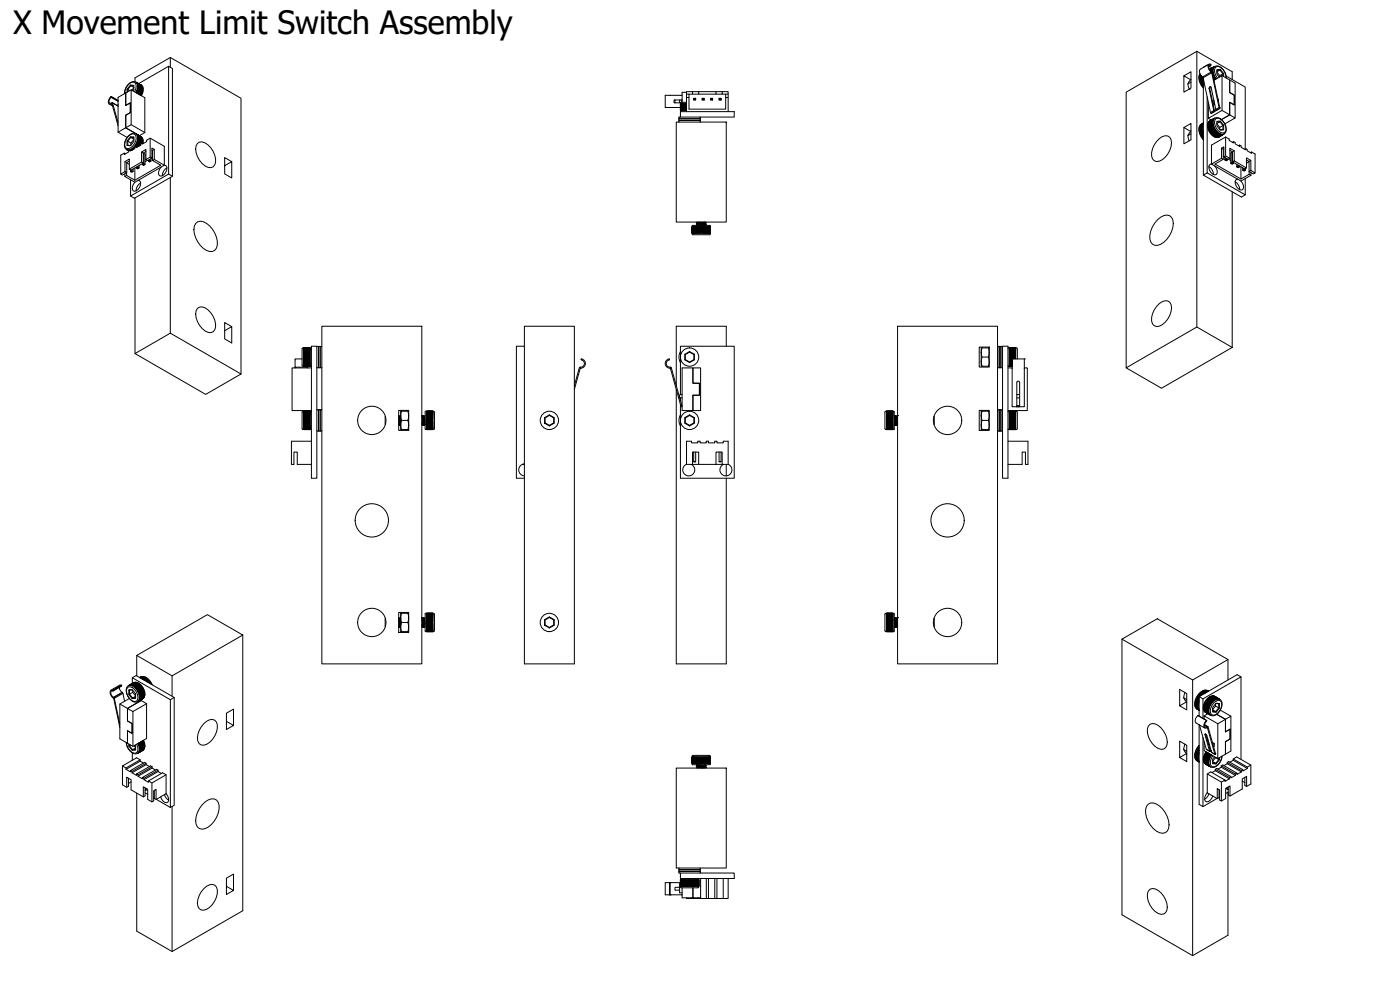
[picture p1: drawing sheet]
<svg xmlns="http://www.w3.org/2000/svg" width="420mm" height="297mm" viewBox="0 0 420 297" stroke-linecap="round" stroke-linejoin="round" font-family="sans-serif">
<defs><g id="words">
<text font-size="9.6" x="3.9" y="10.3">X Movement Limit Switch Assembly</text>
</g></defs>
<!-- layer: Visible (ISO) -->
<g fill="none" stroke="#000" stroke-width=".3">
<path d="M50.6 19.9l1.2 .7v32.3l-11.5 6.6-1.1-.7M51.1 17.2v3M359.2 15.4v82.7M362.3 19.5l-1.2 .7M362.3 19.5v.1M362.8 19.3l-2.6 1.5a1.98 1.98 0 0 0 .9 2.5l2.2 10.5 .2 .2 1-.5-.2-.3-1.4-6.6 .2-.6 .4 .2 1.4 6.8 .2 .1 1-.5-.2-.3-2.4-10.7a1.65 1.65 0 0 1-.6-2.4l.5 .2-.4 .1a1.19 1.19 0 0 0 .6 1.9M362.8 19.8l1 .6M363.4 19.5l-.7 .4M32.8 31.2l1 .6M33.4 29l2 1.2M33.7 30.8l1.7 1M35.4 36.8l-1.6-5.9h-.9a2.07 2.07 0 0 1 .5-1.9 1.69 1.69 0 0 0-.8 2.1l1 .1 1.8 6.5"/>
<path d="M35.4 31.3l-.1 .4M37.7 34.6v3.7l4.1 2.4-4.1-2.4-2.3 1.4M37.7 34.6v3.7l1.7-.9 4.1 2.4M37.7 27.9v3.7l1.4-.7v2.9l-1.4 .8 1.4-.8v-2.9l-1.4 .7zM38.1 26.8l.2 .1v.6M39.1 25.5l.2 .2 .9 .1M39.4 27l-4 2.2v10.5l2.7 1.5M39.4 37.4v-10.4l4.1 2.3v10.5l-1.7 .9M39.9 27.3l.3-.3v-1.4l-1.1-.1-1 1.3v.9M40.2 26.2l-.9-.5-1 1.2 .6 .3M40.2 26.3l-.6 .8M40.5 24.5v-1.1l10.6-6.2 21.2 12.3v82.7"/>
<path d="M40.9 24.7l1.4 .8zM40.9 27.8l1.3 .8zM40.9 27.8l1.4 .7M41 24.8l1.4 .8zM41 27.6l1.3 .9zM41 27.6l1.4 .8M41.1 24.8l1.3 .8zM41.1 27.4l1.3 .8M41.1 27.4l1.3 .9zM41.1 24.9l1.4 .8zM41.2 27.3l1.2 .8M41.2 27.3l1.3 .9z"/>
<path d="M41.2 25l1.4 .8zM41.2 27.1l1.3 .9M41.2 27.1l1.3 .9zM41.2 25.1l1.4 .8zM41.3 27l1.3 .8M41.3 27l1.3 .8zM41.3 25.2l1.4 .8zM41.3 26.8l1.4 .8M41.3 26.8l1.3 .9zM41.3 25.3l1.4 .8zM41.4 26.7l1.3 .8M41.4 26.7l1.3 .8z"/>
<path d="M41.4 25.3l1.3 .8M41.4 25.4l1.3 .8zM41.4 26.5l1.3 .8M41.4 26.5l1.3 .9zM41.4 25.5l1.3 .7M41.4 25.5l1.4 .9zM41.4 25.6l1.3 .7M41.4 26.4l1.4 .7M41.4 26.3l1.3 .9zM41.4 25.6l1.4 .9zM41.4 26.2l1.4 .8M41.4 26.2l1.4 .9z"/>
<path d="M41.4 25.7l1.3 .8M41.4 25.8l1.4 .8zM41.4 26.1l1.4 .8zM41.4 25.9l1.4 .9zM41.4 26l1.4 .7M41.4 25.8l1.4 .8M41.4 26.1l1.4 .7M41.6 25.1l9-5.2v32.3l-11.4 6.6v-4.9M42.2 25.5h.1M42.3 28.5l-.1 .1M42.3 25.5h.1M42.3 28.4h.1"/>
<path d="M42.4 25.5l.2 .3a2.46 2.46 0 0 1-.2 2.9M42.4 25.5l-1.7-.9a2.89 2.89 0 0 0-3.3 2.8l-.1 .7M42.4 25.6h.1M42.4 28.2v.1M42.5 25.7h.1M42.5 25.8h.1M42.6 25.9h.1M42.6 27.6v.1M42.6 26h.1M42.7 26.1h.1M42.7 26.2h.1M42.7 27.3h.1"/>
<path d="M42.7 26.3h.1M42.7 27.1v.1M42.7 27h.1M42.8 26.7h.1M42.8 26.8v.1M202.7 30v.8M203 36.6h15v30h-15zM203.8 35.2l.1 .4M203.9 36.1h6.2M203.9 35.6h6.2M203.9 36.1v.5M203.9 35.6v.5"/>
<path d="M204 30v.8M204.2 33.5h16.2v1.6h-16.2zM204.2 35.1l-.4 .1M204.2 31.2v2.1l.2 .2M204.2 31.2l.1 1.9zM204.3 31.2v1.9zM204.3 31.2l.1 1.9zM204.4 31.2v1.9zM204.4 31.2l.1 1.9zM204.5 31.2l.1 1.9zM204.6 31.2v1.9M204.6 31.2l.1 1.9z"/>
<path d="M204.6 30v.7M204.7 31.2l.1 1.9zM204.7 30l-2.4 .1 .1 .7h1.8M204.7 28.6h-5.1v3.6h4.6M204.7 31.2v1.9M204.8 31.2l.1 1.9zM204.8 31.2v1.9M204.9 31.2l.1 1.9zM205 31.2v1.9M205 31.2l.1 1.9zM205.1 31.2v1.9M205.2 31.2v1.9z"/>
<path d="M205.2 31.2v1.9M205.3 31.2l.1 1.9zM205.3 31.2v1.9M205.4 31.2l.1 1.9zM205.5 31.2v1.9M205.6 31.2l.1 1.9zM205.6 31.2v1.9M205.7 31.2l.1 1.9zM205.8 31.2v1.9M205.9 31.2l.1 1.9zM205.9 31.2v1.9M206 33.5v-4.3h.8v3.5h11v-3.5h.7v4.3"/>
<path d="M206 27.5h1.8v.7h-1.8zM206 30.7h-1.6l-.2 .5M206 27.7h-1.3v3M206 28.2v1M206.8 28.2v1M207.8 27.5h1.9M207.8 28.2h1.9M208.2 29.5h.6v.5h-.6zM208.2 29.5l.1 .1M208.3 29.6h.4v.3h-.4zM208.3 29.9l-.1 .1M208.7 29.9l.1 .1"/>
<path d="M208.8 29.5l-.1 .1M209.7 27.5h5.2v.7h-5.2zM210.1 36.1v.5M210.1 35.1l.1 .1M210.1 35.6v.5M210.2 35.2l-.1 .4M210.7 29.5h.6v.5h-.6zM210.7 29.5l.1 .1M210.8 29.6h.4v.3h-.4zM210.8 29.9l-.1 .1M211.2 29.9l.1 .1M211.3 29.5l-.1 .1"/>
<path d="M213.3 29.5h.6v.5h-.6zM213.3 29.5l.1 .1M213.4 29.6h.4v.3h-.4zM213.4 29.9l-.1 .1M213.8 29.9l.1 .1M213.9 29.5l-.1 .1M214.9 27.5h1.8M214.9 28.2h1.8M215.8 29.5h.6v.5h-.6zM215.8 29.5l.1 .1M215.9 29.6h.4v.3h-.4zM215.9 29.9l-.1 .1"/>
<path d="M216.3 29.9l.1 .1M216.4 29.5l-.1 .1M216.7 27.5h1.8v.7h-1.8zM217.8 28.2v1M218.5 28.2v1M355.3 22.8l2.1-1.3v4.9l-2.1 1.3v-4.9l2 1.1M355.3 38.3v4.9l2.1-1.3v-4.9l-2.1 1.3 2 1.1M356.9 26.7h.1M357.4 23.8a2.18 2.18 0 0 0-.5 2.9M357.4 39.3a2.17 2.17 0 0 0-.5 3M357.4 24.7l-.9 .5M360.1 22.1a3.9 3.9 0 0 0 1 4.3"/>
<path d="M360.2 22.4a4.3 4.3 0 0 0 .9 3.4M360.5 22.8l.2 1.1 .4 1.1M360.8 37.1l-.1 .1a2.08 2.08 0 0 0-.7 2.8l1.1 1.9M361.1 23.6v28.9M362.3 29.1v22.8M362.6 37.6l1.3-.7zM362.6 37.5l1.3-.8zM362.6 37.5h.1M362.6 37.6v.1M362.6 37.4l1.3-.8zM362.6 37.4h.1M362.6 37.8l1.3-.8z"/>
<path d="M362.6 37.8h.1M362.6 37.2l1.3-.7zM362.6 37.9l1.3-.7zM362.6 37.9h.1M362.6 37.1l1.4-.8zM362.6 37.1h.1M362.6 38.1l1.4-.8zM362.6 38.1h.1M362.6 37l1.4-.8zM362.6 35.5l1 .5M362.7 38.2l1.3-.7zM362.7 38.2h.1"/>
<path d="M362.7 36.9l1.3-.8zM362.7 38.4l1.3-.8zM362.7 38.4h.1M362.7 36.8l1.4-.8zM362.7 36.8h.1M362.7 38.6l1.4-.8zM362.7 38.6h.1M362.8 36.7l1.3-.8zM362.8 36.7h.1M362.8 38.7l1.3-.8zM362.8 38.7h.1M362.8 36.6l1.4-.8z"/>
<path d="M362.8 36.6h.1M362.9 38.9l1.3-.8zM362.9 38.9h.1M362.9 36.5l1.3-.8zM362.9 36.5h.1M362.9 39l1.4-.8zM363 39h-.1M363 36.4l1.3-.8zM363 36.4h.1M363 39.2l1.3-.8zM363 36.4l1.4-.8zM363 20.8l1.6-.9a2.89 2.89 0 0 1 3.4 2.8v.7"/>
<path d="M363 36.4l-.3 .2a3.4 3.4 0 0 0 2.7 4.7l.4-.2M363 36.4l2-1.1a3.4 3.4 0 0 1 2.7 4.6l-1.9 1.2M363 20.9l1.4-.8zM363 39.2h.1M363 20.9l1.2-.7-1.2 .7M363 20.8h.1M363 36.3l.1 .1M363.1 20.9l1.1-.6zM363.1 20.8l1.4-.8zM363.1 39.3l1.3-.7zM363.1 36.3l1.4-.8zM363.1 21l1-.6-.9 .7"/>
<path d="M363.1 39.3h.1M363.1 20.8h.1M363.1 36.3h.1M363.2 39.5l1.4-.7zM363.2 21.1l.8-.4-.7 .5M363.3 39.6l1.3-.7zM363.3 39.6v.1M363.3 21.2l.7-.4zM363.3 39.8l1.4-.7zM363.4 26l-.3 .6 1.4 6.6M363.4 39.9l1.4-.7zM363.6 21.4l.2 .3"/>
<path d="M363.8 21.6l.1-.1-.1 .2M363.8 21.7l2.3 10.5M363.8 21.7v.1M363.9 21.9v.2M363.9 36.8l-1.3 .8M363.9 21.2l-.3 .2M363.9 21.4l-.2 .1 .2-.3-.3 .2M363.9 36.6l-1.3 .8M363.9 36.9l-1.3 .8M363.9 36.5l-1.3 .7M363.9 37l-1.3 .9M363.9 21.5l-.1 .1"/>
<path d="M363.9 20.9l-.5 .4 .5-.4-.4 .4 .4-.2M364 36.4l-1.4 .7M364 37.2l-1.4 .8M364 21.7h-.2M364 36.3l-1.4 .7M364 37.3l-1.3 .9M364 21.8l-.1 .1M364 36.2l-1.3 .7M364 37.5l-1.3 .8M364 22h-.1M364 22.1l-.1 .2M364 37.6l-1.3 .9"/>
<path d="M364.1 22.3l-.1 .1M364.1 37.8l-1.3 .8M364.1 22.4l-.1 .2M364.1 37.9l-1.2 .9M364.2 23.4l.4-.1-.4 .2M364.2 22.6l-.1 .2M364.2 38.1l-1.3 .8M364.2 23.6l.4-.2-.4 .3M364.3 23.7l.4-.1-.4 .2M364.3 20.2l-1.3 .7M364.3 22.7l-.2 .3M364.3 38.3l-1.3 .8"/>
<path d="M364.3 23.9l.5-.2-.5 .3M364.3 30.1l-.4 .3M364.3 24.1l2.4-1.4v10.4l-4.1 2.4v-4.7M364.3 22.9l-.2 .2M364.3 38.4l-1.2 .9M364.4 23l-.2 .3M364.4 38.6l-1.2 .8M364.5 33.2v.3M364.5 31.3l-.4 .2M364.6 38.8l-1.4 .7M364.6 38.9l-1.3 .8M364.7 39.1l-1.3 .7"/>
<path d="M364.8 39.2l-1.3 .7M364.9 32.9l-.4 .3M364.9 39.3l-1.3 .8M365.1 39.5l-1.4 .7M365.1 33.1l-.6 .4M365.2 39.6l-1.4 .8M365.2 36.4l1-.1 1 1.3v1.3l-1 .1-1-1.2zM365.2 21.1l.9-.1-.9 .5M365.2 21.6l.9 1.1M365.2 36.6l.9-.1-.9 .6M365.2 37.1l.9 1.1M365.3 39.7l-1.3 .8"/>
<path d="M365.4 39.8l-1.3 .8M365.5 39.9l-1.3 .7M365.5 29.7l.2 .8M365.6 40l-1.3 .7M366.1 32.2v.1M366.1 32.3v.3M366.2 20.8l-.1 .2 .9 1.1-.9 .6v.4M366.2 36.3l-.1 .2 .9 1.2-.9 .5v.7M366.7 22.7l2.3 1.3v3.8l1.4 .8v2.9l-1.4-.8M367.2 23v-.9l-1-1.3-1 .1v1.4l.7 .9M367.2 22.1h-.2v.7M367.2 38.9l-1.1 .1"/>
<path d="M367.2 37.6l-.2 .1v1.2M368 22.8l5.7 3.3v18.5M369 30.7v3.8l-2.4 1.4 2.4-1.4-2.3-1.4M369 30.7v3.8l1.7 .9-3.1 1.8M369 30.7l1.4 .8v-2.9l-1.4-.8v-3.8l1.7 .9v10.5M369.8 23.9v-2.4l-10.6-6.1-21.2 12.3v82.7M36.2 52.2l1.3-.7 .5 .3-1.2 .7zM37.5 52.1v.8M37.5 48.5l.5 .3M37.6 46.2l-.3-.3-1.1 .7v5.6M38 51.8v.8M38 48.9l.8 .4"/>
<path d="M38.1 42.3l.2 .1v1.2l-.2 .1M38.1 45l.5 .3zM38.2 45l.4 .3zM38.3 45.1l.3 .1zM38.3 43.6l.9 .1M38.4 45.1l.2 .1zM38.7 45.2h.1M38.6 45.2v.4l-1.3 .8v-.5M38.7 45.1h.1M38.8 45.1h.1M38.8 50.7l3.7-2.1 .5 .3-3.7 2.2zM38.8 50.7v-3l-1.3 .8v3"/>
<path d="M38.8 48.3l-.8 .5v3M39.1 41l1.1 .1v1.4l-1.1 1.2h-1v-1.4zM39.1 41l.2 .2 .9 .1M39.2 50.9v.6M39.2 51.5l.1 .1M39.3 45l.2 .1M39.3 51.6l.5-.1zM39.4 45.1l-.3-.2-.5 .3M39.5 44.8l.3 .1M39.5 45.1l-.3-.1 .3 .1M39.6 50.9v.3l.3 .2M39.6 51.4v-.2l-.4 .3"/>
<path d="M39.6 44.8l.2 .1M39.6 45l-.3-.1 .3 .1M39.9 44.6l.3 .1M39.9 44.9l-.3-.1 .2 .1M39.9 50.7v.7M39.9 51.4l-.1 .1M40 44.5l.3 .1M40 44.8l-.3-.1 .2 .1M40.1 44.4l.3 .1M40.2 41.8l-.9-.6-1 1.2 1 .5v.7M40.2 41.8l-.9 1.1M40.2 44.3l.2 .1z"/>
<path d="M40.2 44.2l.2 .1M40.4 44h.2M40.4 44.1v.4l-1.3 .8v-.4M40.4 44.1l-.1 .1M40.5 54.1l-2.5-1.5-.5 .3 3 1.8 1-.6M40.5 50.4v3.7M40.5 59.4v46.7M40.6 43.8l.1 .2-.2-.1M40.6 43.8l.2 .1M40.6 43.8l.6 .3-.3-.2-.5 .2M40.7 43.6l.7 .4M40.8 43.5l.8 .4"/>
<path d="M40.9 40.2l1.4 .8zM41 50.4l.1 .1M41 40.3l1.4 .8zM41.1 40.3l1.3 .9zM41.1 43l1 .6M41.1 43l.9 .6M41.1 50.5h.5zM41.1 40.4l1.4 .8zM41.2 42.8l1 .7M41.2 40.5l1.4 .8zM41.2 40.6l1.4 .8zM41.3 40.7l1.4 .8z"/>
<path d="M41.3 40.8l1.4 .8zM41.4 42.2l1.1 .7zM41.4 40.9l1.3 .7M41.4 42.2l1.2 .7M41.4 40.9l1.3 .9zM41.4 49.9v.3l-.4 .2v-.3M41.4 42l1.3 .8M41.4 42l1.3 .9M41.4 41l1.3 .7M41.4 41l1.4 .9zM41.4 41.1l1.3 .7M41.4 41.9l1.4 .7"/>
<path d="M41.4 41.9l1.3 .8zM41.4 41.2l1.4 .8zM41.4 41.7l1.4 .8M41.4 41.7l1.4 .9zM41.4 41.2l1.3 .8M41.4 41.3l1.4 .8zM41.4 41.6l1.4 .8zM41.4 41.4l1.4 .9zM41.4 41.5l1.4 .7M41.4 41.3l1.4 .8M41.4 41.6l1.4 .7M41.5 54.1l.4 .1a2.25 2.25 0 0 1-1.5 3.2l-.5-.2a2.1 2.1 0 0 1 .6-2.5"/>
<path d="M41.7 49.7v.7l-.3-.2v.2M41.7 50.4l-.1 .1M41.8 43.8l-.9-.5 .8 .5M42 43.7l-1-.6 .9 .6M42.2 54.9a2.73 2.73 0 0 0-1.4 2.4M42.2 43.2l-1-.6 1 .7M42.2 41h.1M42.3 43.1l-1-.6 .9 .6M42.3 41v.1M42.4 41.1h.1M42.4 43l-1.1-.7 1 .7M42.5 41.2h.1"/>
<path d="M42.5 45.6l.5 .3M42.5 41.3h.1M42.6 41.4h.1M42.6 41.5h.1M42.7 41.6h.1M42.7 42.8v.4l1.3-.7v-.4l1.1-.6 4.2 2.4v5.7l.5 .1a2.24 2.24 0 0 1-1.5 3.1l-.5-.1a2.05 2.05 0 0 1 .5-2.5M42.7 41.7h.1M42.7 42.8h.1M42.7 41.8v.1M42.7 42.7h.1M42.7 42.5v.1M42.7 42.1h.1"/>
<path d="M42.8 42.2v.1M42.8 42.4h.1M42.8 49.4l.1 .1M42.9 49.5l.5-.1zM42.9 43a1.74 1.74 0 0 0-.5-1.9l-2-1.1a3.4 3.4 0 0 0-2.7 4.6l.9 .7M43 46.2l.5 .1v3.1l-.3-.2v.1M43 43l-.3-.2-.5 .3v.4l-1.3 .8v-.4M43.2 46.1v3.1l-.4 .2v-.3M43.5 49.4h-.1M43.8 47.9l1.3-.8 .5 .3-1.3 .8zM43.8 47.9v-3.1l-1.3 .8v3M43.8 45.5l-.8 .4v3"/>
<path d="M44.2 48.1l-.7 .4M44.6 48.4h.1M44.7 48.4h.5zM45 47.8v.3l-.4 .3v-.4M45.1 41.5v5.6M45.3 47.6v.7l-.3-.2v.2M45.3 48.3l-.1 .1M45.6 47.4v-3l.7 .4v3M45.6 45l.2 .1v3.1M45.8 47.2l-.2 .1M46.3 44.8l-.5 .3M48.3 50.2l1-.6-3-1.8-.5 .4 2.4 1.4-7.7 4.5"/>
<path d="M48.3 50.2l-6.8 3.9M50.1 50.3a2.73 2.73 0 0 0-1.4 2.4M50.6 52.2l1.2 .7M51.1 53.3v46.7M59.2 43a2.24 2.24 0 0 1 3.2 .4 5.8 5.8 0 0 1 2 6.1 1.89 1.89 0 0 1-2.9 .3 6.2 6.2 0 0 1-2.6-6zM69.5 48.5v4.9l-2.1-1.2v-4.9l2.1 1.2-2.1 1.2M347.9 41.6a2.05 2.05 0 0 1 3.6 .3 5.7 5.7 0 0 1-4.4 6.6 2.04 2.04 0 0 1-1.5-2.7 7 7 0 0 1 2.3-4.2zM356.9 42.3h.1M357.4 40.2l-.9 .5M361.1 40.6a2.87 2.87 0 0 1 0-3.7 2.14 2.14 0 0 0-.6 3.2l.6 1.2M361.1 52.5l11.5 6.6 1.1-.6M362.3 51.9l11.4 6.6v-4.9"/>
<path d="M362.3 51.9l-1.2 .6M362.8 50a2.73 2.73 0 0 1 1.4 2.4M363.6 40l1.4-.6zM363.6 40v.1M363.7 40.2l1.4-.7zM363.8 40.3l1.4-.7zM363.8 40.3l.2 .1M363.9 40.4l1.4-.7zM364 40.5l1.4-.7zM364 40.5l.1 .1M364.1 40.6l1.4-.7zM364.2 40.7l1.5-.7z"/>
<path d="M364.4 40.8l1.4-.7zM364.4 40.8h.1M364.5 40.9l1.4-.8zM364.6 49.8l-1-.6 3-1.7 .5 .3-2.5 1.4 7.8 4.5 2.5-1.4 .5 .3-3 1.7-1-.5M364.6 49.8l6.8 4M364.6 41l1.4-.8zM364.7 41l1.4-.7zM364.8 41h.1M364.8 41.1l1.5-.8zM364.9 41h.1M365 41.1l1.4-.8zM365.1 41.1l1.4-.7z"/>
<path d="M365.1 41.1h.1M365.2 41.2l1.4-.8zM365.3 41.1v.1M365.3 41.2l1.4-.8zM365.4 41.1v.1M365.4 41.2l1.4-.8zM365.5 41.1v.1M365.5 41.2l1.4-.8zM365.6 41.1v.1M365.6 41.1l1.4-.7zM365.7 41.1h.1M365.7 41.1l1.4-.8z"/>
<path d="M365.7 40.1l-1.3 .8M365.8 41.1h.1M365.8 41.1l1.4-.8zM365.9 40.1l-1.4 .8M365.9 41v.1M366 40.2l-1.4 .7M366.1 40.3l-1.3 .7M366.2 40.3l-1.3 .8M366.3 40.3l-1.3 .8M366.4 40.4l-1.2 .7M366.6 44.5l.5 .3M367.1 46.9l.2 .1"/>
<path d="M367.3 47.1l.5-.3 1.3 .7-.5 .3zM367.3 47.1v-3l-.7 .4v3M367.3 44.7l-.2 .1v3M367.6 47.2v.8l.3-.2v-.4M367.6 48l.1 .1M367.7 48.1h.5zM367.8 41.1v5.7M368.4 47.7v.3l-.5-.2v.1M368.4 48l-.2 .1M368.7 47.8l.7 .4M369.1 47.5v-3l1.3 .7v3.1M369.1 45.1l.8 .4v3.1"/>
<path d="M369.4 49l.1 .1M369.5 49.1h.5zM369.7 45.7v3.1l.5 .3v-.4M369.8 57.5v46.7M369.9 45.8l-.5 .1v3.1l.3-.2v.2M369.9 42.7l.3-.2 .5 .2v.5l1.3 .7v-.4M369.9 48.6l.5-.3 3.7 2.1-.6 .3zM370.2 49.1h-.2M370.2 42.5v.4l-1.3-.8v-.4l-1.1-.6-4.2 2.4v5.7l-.5 .1a2.24 2.24 0 0 0 1.5 3.2l.5-.2a2.06 2.06 0 0 0-.5-2.5M370.4 45.2l-.5 .3M370.7 54.5a2.73 2.73 0 0 1 1.4 2.4M371.2 49.3v.8l.3-.3v.2"/>
<path d="M371.2 50.1h.1M371.3 50.1l.5 .1zM371.4 53.8l-.4 .1a2.26 2.26 0 0 0 1.5 3.1l.5-.1a2.08 2.08 0 0 0-.6-2.6M371.5 49.5v.3l.4 .3v-.3M371.7 43.7l.3-.2 .5 .3v.4l1.3 .8v-.4M371.9 50.1l-.1 .1M372.4 50v3.7M373 50.4v.7l.3-.2v.2M373 51.1l.1 .1M373.1 51.2h.5zM373.3 50.6v.3l.4 .2v-.5M373.5 44.8l.3-.2 .5 .2v.4l1.3 .8v-.4"/>
<path d="M373.7 51.1l-.1 .1M374.1 50.4v-3l1.3 .7v3M374.1 48l.8 .4v3M374.9 51.4l.5-.3 1.3 .8-.6 .3zM374.9 48.5l-.8 .5M374.9 51.5v.8M375.3 45.8l.3-.2 1.1 .6v5.7M375.4 48.1l-.5 .3M375.4 51.8v.8M58.7 67.1a2.29 2.29 0 0 1 3.3-.1 7.2 7.2 0 0 1 3 7.4 2.02 2.02 0 0 1-3 .7 7.4 7.4 0 0 1-3.7-7.2zM207.7 68v1.9zM207.8 67.7h5.3l.1 2.6-5.3 .1z"/>
<path d="M207.8 68v1.9zM207.8 68l.1 1.9zM207.9 68v1.9zM207.9 68l.1 1.9zM208 68l.1 1.9zM208.1 68v1.9M208.1 68l.1 1.9zM208.2 68v1.9M208.2 68l.1 1.9zM208.3 68l.1 1.9zM208.3 68v1.9M208.4 68l.1 1.9z"/>
<path d="M208.5 68v1.9M208.5 68l.1 1.9zM208.6 68v1.9M208.7 68v1.9zM208.7 68v1.9M208.8 68l.1 1.9zM208.8 68v1.9M208.9 68l.1 1.9zM209 68v1.9M209 67.5v.1M209 67.6h.1M209 67.1l.3 .1"/>
<path d="M209.1 68l.1 1.9zM209.1 66.6l.2 .1M209.1 68v1.9M209.2 68l.1 1.9zM209.3 68v1.9M209.3 66.7v.1M209.3 67.2v.1M209.3 66.8l-.3 .3M209.3 67.3l-.3 .2M209.4 68l.1 1.9zM209.4 68v1.9M209.6 68l.1 1.9z"/>
<path d="M209.6 68v1.9M209.7 68l.1 1.9zM209.7 68v1.9M209.9 68l.1 1.9zM209.9 68v1.9M210.1 68l.1 1.9zM210.1 68v1.9M210.1 66.6l-.8 .1M210.2 68l.1 1.9zM210.2 68v1.9M210.4 68l.1 1.9zM210.6 68l.1 1.9z"/>
<path d="M210.7 68v1.9M210.8 68l.1 1.9zM210.8 68v1.9M210.9 68l.1 1.9zM211 68v1.9M211.1 68l.1 1.9zM211.2 68v1.9M211.3 68l.1 1.9zM211.3 68v1.9M211.4 68l.1 1.9zM211.5 66.6l-2.2 .2M211.5 68v1.9"/>
<path d="M211.6 68l.1 1.9zM211.6 67l.3-.2-2.9 .3M211.6 67l-2.3 .2M211.6 67.6h-.1M211.6 67.1l.3 .1-2.9 .3M211.6 67.1l-2.3 .2M211.6 67v.1M211.6 67.5v.1M211.6 67.6h.1M211.7 68v1.9M211.7 66.6l.2 .1-2.9 .3M211.7 68l.1 1.9z"/>
<path d="M211.8 68v1.9M211.9 68l.1 1.9zM211.9 67.3l-1.8 .3M211.9 67.3l-2.9 .3M211.9 66.8h.1M211.9 68v1.9M212 68l.1 1.9zM212.1 68v1.9M212.2 68v1.9zM212.2 68v1.9M212.3 68l.1 1.9zM212.3 68v1.9"/>
<path d="M212.4 68l.1 1.9zM212.5 68v1.9M212.5 68l.1 1.9zM212.6 68v1.9M212.7 68v1.9zM212.7 68v1.9M212.8 68v1.9zM212.8 68v1.9M212.8 68l.1 1.9zM212.9 68l.1 1.9zM213 68v1.9zM213.1 68v1.9z"/>
<path d="M213.1 68l.1 1.9zM213.2 68v1.9zM347.4 65.9a2.94 2.94 0 0 1 4.2-.7 6.3 6.3 0 0 1-2.3 7.5 2.48 2.48 0 0 1-4-.1 6.7 6.7 0 0 1 2.1-6.7zM59.2 92.5a2.24 2.24 0 0 1 3.2 .4 5.8 5.8 0 0 1 2 6.1 1.89 1.89 0 0 1-2.9 .3 6.2 6.2 0 0 1-2.6-6zM69.5 98l-2.1-1.2v4.9l2.1 1.2v-4.9l-2.1 1.2M96.6 97.9h30v101.3h-30zM157.4 97.9h15v101.3h-15zM269.4 97.9h30v101.3h-30zM347.9 91.1a2.06 2.06 0 0 1 3.6 .3 5.7 5.7 0 0 1-4.4 6.6 2.05 2.05 0 0 1-1.5-2.7 7 7 0 0 1 2.3-4.2zM40.5 106.1l10.6-6.1 21.2 12.2-10.6 6.1zM88.6 110.2v.2M90.7 107.7h-2.1v2.5h3.6v-.3"/>
<path d="M91.2 104.4h2.1l.2 .2M91.2 107.3l1.9 .1zM91.2 107.4l1.9 .1zM91.2 107.6l1.9 .1zM91.2 107.8l1.9 .1zM91.2 107.9l1.9 .1zM91.2 108.1l1.9 .1zM91.2 108.3l1.9 .1zM91.2 108.4l1.9 .1zM91.2 108.6l1.9 .1zM91.2 108.7l1.9 .1zM91.2 108.9h1.9z"/>
<path d="M91.2 109l1.9 .1zM91.2 109.1l1.9 .1zM91.2 109.2l1.9 .1zM91.2 109.3l1.9 .1zM91.2 109.4l1.9 .1zM91.2 109.5l1.9 .1zM91.2 109.6h1.9zM91.2 109.7h1.9zM91.2 109.7l1.9 .1zM91.2 109.8h1.9zM91.2 109.9h1.9zM91.2 104.4l-.5 .3v5l2.6 .2 .2-.2"/>
<path d="M91.2 104.4h1.9zM91.2 104.5h1.9zM91.2 104.6h1.9zM91.2 104.6l1.9 .1zM91.2 104.7l1.9 .1zM91.2 104.8h1.9zM91.2 104.9h1.9zM91.2 105l1.9 .1zM91.2 105.1l1.9 .1zM91.2 105.2l1.9 .1zM91.2 105.3l1.9 .1zM91.2 105.5l1.9 .1z"/>
<path d="M91.2 105.6l1.9 .1zM91.2 105.8l1.9 .1zM91.2 105.9l1.9 .1zM91.2 106.1l1.9 .1zM91.2 106.2l1.9 .1zM91.2 106.4l1.9 .1zM91.2 106.6l1.9 .1zM91.2 106.7l1.9 .1zM91.2 106.9l1.9 .1zM91.2 107.1l1.9 .1zM91.2 107.7h1.9M91.2 104.8h1.9"/>
<path d="M91.2 104.9h1.9M91.2 105h1.9M91.2 105.1h1.9M91.2 105.3h1.9M91.2 105.4h1.9M91.2 105.5h1.9M91.2 105.6h1.9M91.2 105.8h1.9M91.2 105.9h1.9M91.2 106.1h1.9M91.2 106.3h1.9M91.2 106.4h1.9"/>
<path d="M91.2 106.6h1.9M91.2 106.8h1.9M91.2 106.9h1.9M91.2 107.4h1.9M91.2 107.5h1.9M91.2 107.9h1.9M91.2 108h1.9M91.2 108.2h1.9M91.2 108.3h1.9M91.2 108.5h1.9M91.2 108.6h1.9M91.2 108.8h1.9"/>
<path d="M91.2 108.9h1.9M91.2 109h1.9M91.2 109.1h1.9M91.2 109.2h1.9M91.2 109.3h1.9M91.2 109.4h1.9M91.2 109.5h1.9M92.2 110.2v.2M93.5 103.9h1.6v39.6h-1.6zM93.5 110.4h-5.8v12.8h5.8M95.1 104h.5M95.1 110.2h.5"/>
<path d="M95.6 104v6.2M95.6 110.2h.5M95.6 104h.5M96.1 110.2h.5M96.1 104h.5M96.1 104v6.2M157.4 103.9h-2.4v39.6h2.4M172.4 115.7l1.5-5.3a1.7 1.7 0 0 0 1.5-1.5l-1-1.2a1.4 1.4 0 0 1 1.3 1.6 1.4 1.4 0 0 1-1.5 1.2l-1.8 6.3M203 116.8v82.4h15v-55.7M204.2 118.4v-14.5h16.2v39.6h-16.2v-22.2M204.2 119.4v.8M204.2 119.4h.5"/>
<path d="M204.2 118.4h.5M204.2 105.5l-.4 1.6 .4 1.7M204.2 118.4l-.2 .2v.5l.2 .3M204.7 110.4h3.3v4.6h1.9v3.6h-1.9v4.6h-3.3zM205.5 106.3l1.5-.8 1.4 .8v1.7l-1.4 .8-1.5-.8zM205.5 106.3v1.7M205.7 107.9l1.3 .7M207 105.5l1.2 .9M207 105.6l-1.3 .8M208 110.4h2.3v12.8h-2.3v-4.6h1.9v-3.6h-1.9zM208.4 108l-1.4 .8M208.4 106.3l-.2 1.6"/>
<path d="M218 103.9v-6h-15v17.8M293.9 104.1h3v6h-3zM294.5 108.5l.2 1.4M294.5 108.5v1.4h.2M294.7 104.4a3.9 3.9 0 0 0 0 2.7l-.2 1.4M294.7 107.1h1.9M294.7 109.9h2.2M296.6 107.1a3.9 3.9 0 0 1 0 2.8M296.6 104.4a3.9 3.9 0 0 1 0 2.7M296.9 104.4h-2.4v4.1M299.4 104h.5M299.4 110.2h.5"/>
<path d="M299.9 104v6.2M299.9 104h.5M299.9 110.2h.5M300.4 104v6.2M300.4 110.2h.5M300.4 104h.5M300.9 103.9h1.6v39.6h-1.6zM302.5 109.7l.2 .2h1.1M302.5 110.4h1.3M302.9 109.9h.9zM302.9 109.7l.9 .1zM302.9 109.7h.9z"/>
<path d="M302.9 109.6h.9zM302.9 109.5l.9 .1zM302.9 109.4l.9 .1zM302.9 109.2l.9 .1M302.9 109h.9h-.9l.9 .1-.9 .1h.9l-.9-.1M302.9 108.9h.9M302.9 107.4l1.9 .1zM302.9 107.3l1.9 .1zM302.9 107.1l1.9 .1zM302.9 106.9l1.9 .1zM302.9 106.7l1.9 .1zM302.9 106.6l1.9 .1z"/>
<path d="M302.9 106.4l1.9 .1zM302.9 106.2l1.9 .1zM302.9 106.1l1.9 .1zM302.9 105.9l1.9 .1zM302.9 105.8l1.9 .1zM302.9 105.6l1.9 .1zM302.9 105.5l1.9 .1zM302.9 105.3l1.9 .1zM302.9 105.2l1.9 .1zM302.9 105.1l1.9 .1zM302.9 105l1.9 .1zM302.9 104.9h1.9z"/>
<path d="M302.9 104.8h1.9zM302.9 104.7l1.9 .1zM302.9 104.6l1.9 .1zM302.9 104.6h1.9zM302.9 104.5h1.9zM302.9 104.4h1.9zM302.9 104.4l-.4 .2M302.9 107.7h4.5M302.9 104.4h.1M302.9 104.8h1.9M302.9 104.9h1.9M302.9 105h1.9"/>
<path d="M302.9 105.1h1.9M302.9 105.3h1.9M302.9 105.4h1.9M302.9 105.5h1.9M302.9 105.6h1.9M302.9 105.8h1.9M302.9 105.9h1.9M302.9 106.1h1.9M302.9 106.3h1.9M302.9 106.4h1.9M302.9 106.6h1.9M302.9 106.8h1.9"/>
<path d="M302.9 106.9h1.9M302.9 107.4h1.9M302.9 107.5h1.9M302.9 109.3h.9M302.9 109.4h.9M302.9 109.5h.9M303.8 107.7v14.3h1.4M303.8 107.7h.1M303.8 109.8h-.9h.9M303.8 109.3h-.9l.9 .1M303.8 108.7l-.9 .1M303.8 108.6h-.9"/>
<path d="M303.8 108.4l-.9 .1M303.8 108.3h-.9M303.8 108.1l-.9 .1M303.8 107.9l-.9 .1M303.8 107.8l-.9 .1M304.8 104.4h-1.9M304.8 107.7l-1.9-.1 .9 .1M304.8 104.4l.5 .3v3M305.2 119.4h.8M305.2 118.4h.8M307.4 107.7v14.3h-1.4v-7.3l-.4-.4-.4 .4v7.3M307.4 110.4h.9v12.8h-5.8"/>
<path d="M307.4 107.7h.1M338 110.4l21.2-12.3 10.6 6.1-21.2 12.3zM91.2 123.4h2.1l.2 .2M91.2 126.3l1.9 .1zM91.2 126.4l1.9 .1zM91.2 126.6l1.9 .1zM91.2 126.8l1.9 .1zM91.2 126.9l1.9 .1zM91.2 127.1l1.9 .1zM91.2 127.3l1.9 .1zM91.2 127.4l1.9 .1zM91.2 127.6l1.9 .1z"/>
<path d="M91.2 127.7l1.9 .1zM91.2 127.9h1.9zM91.2 128l1.9 .1zM91.2 128.1l1.9 .1zM91.2 128.2l1.9 .1zM91.2 128.3l1.9 .1zM91.2 128.4l1.9 .1zM91.2 128.5l1.9 .1zM91.2 128.6h1.9zM91.2 128.7h1.9zM91.2 128.7l1.9 .1zM91.2 128.8h1.9z"/>
<path d="M91.2 128.9h1.9zM91.2 123.4h1.9zM91.2 123.5h1.9zM91.2 123.6h1.9zM91.2 123.6l1.9 .1zM91.2 123.7l1.9 .1zM91.2 123.8h1.9zM91.2 123.9h1.9zM91.2 124h1.9zM91.2 124.1l1.9 .1zM91.2 124.2l1.9 .1zM91.2 124.3l1.9 .1z"/>
<path d="M91.2 124.5l1.9 .1zM91.2 124.6l1.9 .1zM91.2 124.8l1.9 .1zM91.2 124.9l1.9 .1zM91.2 125.1l1.9 .1zM91.2 125.2l1.9 .1zM91.2 125.4l1.9 .1zM91.2 125.6l1.9 .1zM91.2 125.7l1.9 .1zM91.2 125.9l1.9 .1zM91.2 126.1l1.9 .1zM91.2 123.4l-.5 .3v4.9l.5 .3"/>
<path d="M91.2 128.5h1.9M91.2 128.4h1.9M91.2 128.3h1.9M91.2 128.1h1.9M91.2 128h1.9M91.2 127.9h1.9M91.2 127.8h1.9M91.2 127.6h1.9M91.2 127.5h1.9M91.2 127.3h1.9M91.2 127.2h1.9M91.2 127h1.9"/>
<path d="M91.2 126.9h1.9M91.2 126.7h1.9M91.2 126.5h1.9M91.2 126.4h1.9M91.2 125.9h1.9M91.2 125.7h1.9M91.2 125.6h1.9M91.2 125.4h1.9M91.2 125.3h1.9M91.2 125.1h1.9M91.2 124.9h1.9M91.2 124.8h1.9"/>
<path d="M91.2 124.6h1.9M91.2 124.5h1.9M91.2 124.4h1.9M91.2 124.3h1.9M91.2 124.1h1.9M91.2 124h1.9M91.2 123.9h1.9M91.2 123.8h1.9M91.2 123.7h1.9M93.5 132.4h-6v6.9h.7v-3.7h1v3.7h4.3M93.5 128.7l-.2 .2h-2.1M95.1 129.2h1.5"/>
<path d="M95.1 123h.5M95.6 123v6.2M95.6 123h.5M96.1 123h.5M96.1 123v6.2M115.7 125v2.3M119.7 123.1h3v6h-3zM119.7 125.1l.1 2.5M119.7 127.3h.1M119.7 127.3l.1 .3M119.8 125h.1M119.8 127.6h.1"/>
<path d="M119.9 127.6h.1M119.9 125l.3 2.3M120.1 127.3l-.4-2.6 .2 2.9M120.1 127.3h.1M120.1 127.3l-.2 .3M120.1 124.7l.2 2.1M120.1 124.7l-.2 .3M120.1 124.7h.1M120.2 124.7l.1 1M120.2 124.7l.1 .1M120.2 127.3l.1 .2M120.3 127.5l.2 1.4"/>
<path d="M120.3 127.5v1.4h.2M120.5 123.4a4 4 0 0 0 0 2.7l-.2 1.4M120.5 126.1h1.9M120.5 128.9h2.2M122.4 123.4a4 4 0 0 1 0 2.7M122.4 126.1a4 4 0 0 1 0 2.8M122.7 123.4h-2.4v4.1M126.6 126.7l.1 .6M126.6 127.3h.1M126.7 124.7l.2 2.9M126.7 124.7l.1 2.9M126.7 124.7l.4 2.6"/>
<path d="M126.7 127.3l.1 .3M126.8 125h.1M126.8 127.6h.1M126.9 125l.3 2.3M127.1 127.3h.1M127.1 127.3l-.2 .3M127.1 124.7l.2 2.9M127.1 124.7l-.2 .3M127.1 124.7h.1M127.2 124.7l.2 2.9M127.2 124.7l.4 2.6M127.2 127.3l.1 .3"/>
<path d="M127.3 125h.1M127.3 127.6h.1M127.4 127.6h.1M127.4 125l.2 1.7M127.6 127.3h.1M127.6 127.3l-.2 .3M127.6 124.7l-.2 .3M128 125.9l1.9 .1zM128 125.7l1.9 .1zM128 125.6l1.9 .1zM128 125.4l1.9 .1zM128 125.2l1.9 .1z"/>
<path d="M128 125.1l1.9 .1zM128 124.9l1.9 .1zM128 124.8l1.9 .1zM128 124.6l1.9 .1zM128 124.5l1.9 .1zM128 124.3l1.9 .1zM128 124.2l1.9 .1zM128 124.1l1.9 .1zM128 124h1.9zM128 123.9h1.9zM128 123.8h1.9zM128 123.7l1.9 .1z"/>
<path d="M128 123.6l1.9 .1zM128 123.6h1.9zM128 123.5h1.9zM128 123.4h1.9zM128 128.9h1.9zM128 128.8h1.9zM128 128.7l1.9 .1zM128 128.7h1.9zM128 128.6h1.9zM128 128.5l1.9 .1zM128 128.4l1.9 .1zM128 128.3l1.9 .1z"/>
<path d="M128 128.2l1.9 .1zM128 128.1l1.9 .1zM128 128l1.9 .1zM128 127.9h1.9zM128 127.7l1.9 .1zM128 127.6l1.9 .1zM128 127.4l1.9 .1zM128 127.3l1.9 .1zM128 127.1l1.9 .1zM128 126.9l1.9 .1zM128 126.8l1.9 .1zM128 126.6l1.9 .1z"/>
<path d="M128 126.4l1.9 .1zM128 126.3l1.9 .1zM128 126.1l1.9 .1zM128 128.5h1.9M128 128.4h1.9M128 128.3h1.9M128 128.1h1.9M128 128h1.9M128 127.9h1.9M128 127.8h1.9M128 127.6h1.9M128 127.5h1.9"/>
<path d="M128 127.3h1.9M128 127.2h1.9M128 127h1.9M128 126.9h1.9M128 126.7h1.9M128 126.5h1.9M128 126.4h1.9M128 125.9h1.9M128 125.7h1.9M128 125.6h1.9M128 125.4h1.9M128 125.3h1.9"/>
<path d="M128 125.1h1.9M128 124.9h1.9M128 124.8h1.9M128 124.6h1.9M128 124.5h1.9M128 124.4h1.9M128 124.3h1.9M128 124.1h1.9M128 124h1.9M128 123.9h1.9M128 123.8h1.9M128 123.7h1.9"/>
<path d="M129.9 123.4h-2.1l-.2 .2 .1 5.2 2.2 .1M129.9 123.4l.5 .3v4.9l-.5 .3M156.8 139.3h.6M156.8 139.3h.1M157.4 139.2a1.8 1.8 0 0 0-1.7 1.8 1.8 1.8 0 0 0 1.7 1.8M163.4 125.3l1.5-.8 1.4 .8v1.7l-1.4 .8-1.5-.8zM163.6 125.4l-.2 1.6M163.6 126.9l1.3 .9M164.9 124.5v.1l-1.5 .7M164.9 124.6l1.3 .8M166.2 126.9l-1.3 .7M166.3 125.3l-.1 .1 .1 1.6"/>
<path d="M204.2 124.5l-.4 1.6 .4 1.7M204.7 121.7h.1M204.7 121.7l-3.2-11.3a1.7 1.7 0 0 1-1.5-1.5l.9-1.2a1.4 1.4 0 0 0-1.3 1.6 1.4 1.4 0 0 0 1.6 1.2l3.2 11.4 .3 .1M205.5 125.3l1.5-.8 1.4 .8v1.7l-1.4 .8-1.5-.8zM205.5 125.3v1.7M205.7 126.9l1.3 .7M206 139.3a1.8 1.8 0 0 0-.7 2.8 1.8 1.8 0 0 0 2.8 0 1.8 1.8 0 0 0-.7-2.8M206 139.3v-6.9h1.5v.5h1.9v-.5h.7v.5h1.9v-.5h.6v.5h1.9v-.5h.7v.5h1.9v-.5h1.4v6.9M206 139.3h8.9M207 124.5l1.2 .9M207 124.6l-1.3 .8M207.8 139.3v-3.7h1.9v3.7"/>
<path d="M208.2 135.6v2.9M208.2 138.5h.6M208.4 127l-.2-.1-1.2 .9M208.4 125.3l-.2 1.6M208.8 135.6v2.9h-.6M214.9 139.3h3.6M214.9 139.3v-3.7h1.8v3.7M215.8 135.6v2.9h.6v-2.9M215.8 138.5h.6M218 139.3v3.5M218.5 139.3a1.8 1.8 0 0 1 .8 2.8 1.8 1.8 0 0 1-2.9 0 1.8 1.8 0 0 1 .7-2.8M266.1 128.9h1.9"/>
<path d="M266.1 123.4h2.1l.2 .2v5.1l-.4 .2M266.1 123.4h1.9zM266.1 123.5h1.9zM266.1 123.6h1.9zM266.1 123.6l1.9 .1zM266.1 123.7l1.9 .1zM266.1 123.8h1.9zM266.1 123.9h1.9zM266.1 124h1.9zM266.1 124.1l1.9 .1zM266.1 124.2l1.9 .1zM266.1 124.3l1.9 .1z"/>
<path d="M266.1 124.5l1.9 .1zM266.1 124.6l1.9 .1zM266.1 124.8l1.9 .1zM266.1 124.9l1.9 .1zM266.1 125.1l1.9 .1zM266.1 125.2l1.9 .1zM266.1 125.4l1.9 .1zM266.1 125.6l1.9 .1zM266.1 125.7l1.9 .1zM266.1 125.9l1.9 .1zM266.1 126.1l1.9 .1zM266.1 126.3l1.9 .1z"/>
<path d="M266.1 126.4l1.9 .1zM266.1 126.6l1.9 .1zM266.1 126.8l1.9 .1zM266.1 126.9l1.9 .1zM266.1 127.1l1.9 .1zM266.1 127.3l1.9 .1zM266.1 127.4l1.9 .1zM266.1 127.6l1.9 .1zM266.1 127.7l1.9 .1zM266.1 127.9h1.9zM266.1 128l1.9 .1zM266.1 128.1l1.9 .1z"/>
<path d="M266.1 128.2l1.9 .1zM266.1 128.3l1.9 .1zM266.1 128.4l1.9 .1zM266.1 128.5l1.9 .1zM266.1 128.6h1.9zM266.1 128.7h1.9zM266.1 128.7l1.9 .1zM266.1 128.8h1.9zM266.1 128.9h1.9zM266.1 123.4l-.5 .3v4.9l.5 .3M266.1 128.5h1.9M266.1 128.4h1.9"/>
<path d="M266.1 128.3h1.9M266.1 128.1h1.9M266.1 128h1.9M266.1 127.9h1.9M266.1 127.8h1.9M266.1 127.6h1.9M266.1 127.5h1.9M266.1 127.3h1.9M266.1 127.2h1.9M266.1 127h1.9M266.1 126.9h1.9M266.1 126.7h1.9"/>
<path d="M266.1 126.5h1.9M266.1 126.4h1.9M266.1 125.9h1.9M266.1 125.7h1.9M266.1 125.6h1.9M266.1 125.4h1.9M266.1 125.3h1.9M266.1 125.1h1.9M266.1 124.9h1.9M266.1 124.8h1.9M266.1 124.6h1.9M266.1 124.5h1.9"/>
<path d="M266.1 124.4h1.9M266.1 124.3h1.9M266.1 124.1h1.9M266.1 124h1.9M266.1 123.9h1.9M266.1 123.8h1.9M266.1 123.7h1.9M268 128.9h.1M268.4 124.7l.2 2.9M268.4 125.1l.2 2.5M268.4 124.7h.1M268.4 127.3h.1"/>
<path d="M268.4 124.7l.4 2.6M268.4 127.3l.2 .3M268.5 125h.2M268.6 127.6h.1M268.7 125l.2 2.3M268.8 127.3h.1M268.8 127.3l-.2 .3M268.8 124.7l.3 2.9M268.8 124.7l-.2 .3M268.8 124.7h.1M268.9 124.7l.2 2.9M268.9 124.7l.4 2.6"/>
<path d="M268.9 127.3l.2 .3M269 125h.2M269.1 127.6h.1M269.1 125l.2-.3 .1 .4M269.2 125l.2 2.3M269.3 127.3h.1M269.3 127.3l-.2 .3M269.4 124.7h.1M280.3 125v2.3M293.9 123.1h3v6h-3zM294.5 127.5l.2 1.4M294.5 127.5v1.4h.2"/>
<path d="M294.7 123.4a3.9 3.9 0 0 0 0 2.7l-.2 1.4M294.7 126.1h1.9M294.7 128.9h2.2M296.6 126.1a3.9 3.9 0 0 1 0 2.8M296.6 123.4a3.9 3.9 0 0 1 0 2.7M296.9 123.4h-2.4v4.1M299.4 123h.5M299.4 129.2h1.5M299.9 123v6.2M299.9 123h.5M300.4 123v6.2M300.4 123h.5"/>
<path d="M302.5 132.4h6v6.9h-.7v-3.7h-1v3.7h-4.3M302.9 123.4h.1M302.9 123.4h1.9M302.9 128.9h1.9zM302.9 128.8h1.9zM302.9 128.7l1.9 .1zM302.9 128.7h1.9zM302.9 128.6h1.9zM302.9 128.5l1.9 .1zM302.9 128.4l1.9 .1zM302.9 128.3l1.9 .1zM302.9 128.2l1.9 .1z"/>
<path d="M302.9 128.1l1.9 .1zM302.9 128l1.9 .1zM302.9 127.9h1.9zM302.9 127.7l1.9 .1zM302.9 127.6l1.9 .1zM302.9 127.4l1.9 .1zM302.9 127.3l1.9 .1zM302.9 127.1l1.9 .1zM302.9 126.9l1.9 .1zM302.9 126.8l1.9 .1zM302.9 126.6l1.9 .1zM302.9 126.4l1.9 .1z"/>
<path d="M302.9 126.3l1.9 .1zM302.9 126.1l1.9 .1zM302.9 125.9l1.9 .1zM302.9 125.7l1.9 .1zM302.9 125.6l1.9 .1zM302.9 125.4l1.9 .1zM302.9 125.2l1.9 .1zM302.9 125.1l1.9 .1zM302.9 124.9l1.9 .1zM302.9 124.8l1.9 .1zM302.9 124.6l1.9 .1zM302.9 124.5l1.9 .1z"/>
<path d="M302.9 124.3l1.9 .1zM302.9 124.2l1.9 .1zM302.9 124.1l1.9 .1zM302.9 124h1.9zM302.9 123.9h1.9zM302.9 123.8h1.9zM302.9 123.7l1.9 .1zM302.9 123.6l1.9 .1zM302.9 123.6h1.9zM302.9 123.5h1.9zM302.9 123.4h1.9zM302.9 123.4l-.4 .2"/>
<path d="M302.9 128.5h1.9M302.9 128.4h1.9M302.9 128.3h1.9M302.9 128.1h1.9M302.9 128h1.9M302.9 127.9h1.9M302.9 127.8h1.9M302.9 127.6h1.9M302.9 127.5h1.9M302.9 127.3h1.9M302.9 127.2h1.9M302.9 127h1.9"/>
<path d="M302.9 126.9h1.9M302.9 126.7h1.9M302.9 126.5h1.9M302.9 126.4h1.9M302.9 125.9h1.9M302.9 125.7h1.9M302.9 125.6h1.9M302.9 125.4h1.9M302.9 125.3h1.9M302.9 125.1h1.9M302.9 124.9h1.9M302.9 124.8h1.9"/>
<path d="M302.9 124.6h1.9M302.9 124.5h1.9M302.9 124.4h1.9M302.9 124.3h1.9M302.9 124.1h1.9M302.9 124h1.9M302.9 123.9h1.9M302.9 123.8h1.9M302.9 123.7h1.9M304.8 123.4l.5 .3v5l-2.6 .2-.2-.2M305.2 122h.8M305.2 121.7h.8"/>
<path d="M41 196.7v6.1M72.9 190.5l-10.6-6.1-21.3 12.3 10.6 6.1 21.3-12.3v82.8l-21.3 12.2-10.6-6.1v-41.4M115.7 185.6v2.3M119.7 183.8h3v6h-3zM119.7 185.7l.1 2.5M119.7 187.9h.1M119.7 187.9l.1 .3M119.8 185.6h.1M119.8 185.6l-.1-.3 .2 2.9M119.8 185.6l.3 2.3M119.8 188.2h.1M119.9 188.2h.1"/>
<path d="M119.9 185.6l.3 2.3M120.1 187.9h.1M120.1 187.9l-.2 .3M120.1 185.3l.2 2.1M120.1 185.3l-.2 .3M120.1 185.3h.1M120.2 185.3l.1 1M120.2 185.3l.1 .2M120.2 187.9l.1 .2M120.5 186.8a4 4 0 0 0 0 2.7M120.5 184a4 4 0 0 0 0 2.8M120.5 186.8h1.9"/>
<path d="M122.4 184a4 4 0 0 1 0 2.8 4 4 0 0 1 0 2.7M122.7 184h-2.4v5.5h2.4M126.6 187.3l.1 .6M126.6 187.9h.1M126.7 185.3l.2 2.9M126.7 185.3l.1 2.9M126.7 185.3l.1 .3M126.7 187.9l.1 .3M126.8 185.6h.1M126.8 185.6l.3 2.3M126.8 188.2h.1M126.9 185.6l.3 2.3"/>
<path d="M127.1 187.9h.1M127.1 187.9l-.2 .3M127.1 185.3l.2 2.9M127.1 185.3l-.2 .3M127.1 185.3h.1M127.2 185.3l.2 2.9M127.2 185.3l.1 .3M127.2 187.9l.1 .3M127.3 185.6h.1M127.3 185.6l.3 2.3M127.3 188.2h.1M127.4 188.2h.1"/>
<path d="M127.4 185.6l.2 1.7M127.6 187.9h.1M127.6 187.9l-.2 .3M127.6 185.3l-.2 .3M128 186.5l1.9 .1zM128 186.4l1.9 .1zM128 186.2l1.9 .1zM128 186l1.9 .1zM128 185.9l1.9 .1zM128 185.7l1.9 .1zM128 185.5l1.9 .1zM128 185.4l1.9 .1z"/>
<path d="M128 185.2l1.9 .1zM128 185.1l1.9 .1zM128 185h1.9zM128 184.8l1.9 .1zM128 184.7l1.9 .1zM128 184.6l1.9 .1zM128 184.5l1.9 .1zM128 184.4l1.9 .1zM128 184.3l1.9 .1zM128 184.3h1.9zM128 184.2h1.9zM128 184.1l1.9 .1z"/>
<path d="M128 184.1h1.9zM128 189.5h1.9zM128 189.4h1.9zM128 189.3h1.9zM128 189.2l1.9 .1zM128 189.1l1.9 .1zM128 189.1h1.9zM128 189h1.9zM128 188.9h1.9zM128 188.7l1.9 .1zM128 188.6l1.9 .1zM128 188.5l1.9 .1z"/>
<path d="M128 188.3l1.9 .1zM128 188.2l1.9 .1zM128 188l1.9 .1zM128 187.9l1.9 .1zM128 187.7l1.9 .1zM128 187.6l1.9 .1zM128 187.4l1.9 .1zM128 187.2l1.9 .1zM128 187.1l1.9 .1zM128 186.9l1.9 .1zM128 186.7l1.9 .1zM128 189.2h1.9"/>
<path d="M128 189.1h1.9M128 189h1.9M128 188.9h1.9M128 188.8h1.9M128 188.6h1.9M128 188.5h1.9M128 188.4h1.9M128 188.3h1.9M128 188.1h1.9M128 188h1.9M128 187.8h1.9M128 187.6h1.9"/>
<path d="M128 187.5h1.9M128 187.3h1.9M128 187.2h1.9M128 187h1.9M128 186.5h1.9M128 186.4h1.9M128 186.2h1.9M128 186h1.9M128 185.9h1.9M128 185.7h1.9M128 185.6h1.9M128 185.4h1.9"/>
<path d="M128 185.3h1.9M128 185.1h1.9M128 185h1.9M128 184.9h1.9M128 184.8h1.9M128 184.6h1.9M128 184.5h1.9M128 184.4h1.9M129.9 184h-2.1l-.2 .2 .1 5.3h2.2M129.9 184l.5 .3v4.9l-.5 .3M163.4 185.9l1.5-.8 1.4 .8v1.7l-1.4 .8-1.5-.8zM163.6 186l-.2 1.6"/>
<path d="M163.6 187.5l1.3 .9M164.9 185.1l-1.3 .9-.2-.1M164.9 185.3l1.3 .7M166.2 187.5l-1.3 .8M166.3 185.9l-.1 .1 .1 1.6M266.1 189.5h1.9M266.1 184h2.1l.2 .2v5.1l-.4 .2M266.1 184h1.9zM266.1 184.1h1.9zM266.1 184.1l1.9 .1zM266.1 184.2h1.9zM266.1 184.3h1.9z"/>
<path d="M266.1 184.3l1.9 .1zM266.1 184.4l1.9 .1zM266.1 184.5l1.9 .1zM266.1 184.6l1.9 .1zM266.1 184.7l1.9 .1zM266.1 184.8l1.9 .1zM266.1 185h1.9zM266.1 185.1l1.9 .1zM266.1 185.2l1.9 .1zM266.1 185.4l1.9 .1zM266.1 185.5l1.9 .1zM266.1 185.7l1.9 .1z"/>
<path d="M266.1 185.9l1.9 .1zM266.1 186l1.9 .1zM266.1 186.2l1.9 .1zM266.1 186.4l1.9 .1zM266.1 186.5l1.9 .1zM266.1 186.7l1.9 .1zM266.1 186.9l1.9 .1zM266.1 187.1l1.9 .1zM266.1 187.2l1.9 .1zM266.1 187.4l1.9 .1zM266.1 187.6l1.9 .1zM266.1 187.7l1.9 .1z"/>
<path d="M266.1 187.9l1.9 .1zM266.1 188l1.9 .1zM266.1 188.2l1.9 .1zM266.1 188.3l1.9 .1zM266.1 188.5l1.9 .1zM266.1 188.6l1.9 .1zM266.1 188.7l1.9 .1zM266.1 188.9h1.9zM266.1 189h1.9zM266.1 189.1h1.9zM266.1 189.1l1.9 .1zM266.1 189.2l1.9 .1z"/>
<path d="M266.1 189.3h1.9zM266.1 189.4h1.9zM266.1 189.5h1.9zM266.1 184l-.5 .3v4.9l.5 .3M266.1 189.2h1.9M266.1 189.1h1.9M266.1 189h1.9M266.1 188.9h1.9M266.1 188.8h1.9M266.1 188.6h1.9M266.1 188.5h1.9M266.1 188.4h1.9"/>
<path d="M266.1 188.3h1.9M266.1 188.1h1.9M266.1 188h1.9M266.1 187.8h1.9M266.1 187.6h1.9M266.1 187.5h1.9M266.1 187.3h1.9M266.1 187.2h1.9M266.1 187h1.9M266.1 186.5h1.9M266.1 186.4h1.9M266.1 186.2h1.9"/>
<path d="M266.1 186h1.9M266.1 185.9h1.9M266.1 185.7h1.9M266.1 185.6h1.9M266.1 185.4h1.9M266.1 185.3h1.9M266.1 185.1h1.9M266.1 185h1.9M266.1 184.9h1.9M266.1 184.8h1.9M266.1 184.6h1.9M266.1 184.5h1.9"/>
<path d="M266.1 184.4h1.9M268 189.5h.1M268.4 185.3l.2 2.9M268.4 185.7l.2 2.5M268.4 185.3h.1M268.4 187.9h.1M268.4 185.3l.2 .3M268.4 187.9l.2 .3M268.5 185.6h.2M268.6 185.6l.2 2.3M268.6 188.2h.1M268.7 185.6l.2 2.3"/>
<path d="M268.8 187.9h.1M268.8 187.9l-.2 .3M268.8 185.3l.3 2.9M268.8 185.3l-.2 .3M268.8 185.3h.1M268.9 185.3l.2 2.9M268.9 187.9l.2 .3M268.9 185.3l.1 .3M269 185.6h.2M269 185.6l.3 2.3M269.1 188.2h.1M269.1 185.6l.2-.3 .1 .4"/>
<path d="M269.2 185.6l.2 2.3M269.3 187.9h.1M269.3 187.9l-.2 .3M269.4 185.3h.1M280.3 185.6v2.3M336.7 191.8v82.7l21.2 12.2 10.6-6.1v-42.9M336.7 191.8l10.6-6.2 21.2 12.3-10.6 6.1zM368.5 197.9v6.1M33.3 207.1l2.6-1.5 .6 .1-2.6 1.6M33.9 207.3l-.1-.2-.4-.1a1.86 1.86 0 0 0 .7 2.7l1.9 8.5M33.9 207.3h-.4a1.19 1.19 0 0 0 .6 1.9M34.1 209.2l.2 .3 1.7 7.8"/>
<path d="M35.8 206.2l.4 1.2 .5 .3M36 211.2l2.3 1.4v3.7l1.3 .8v2.9l-1.3-.7M36.7 207.7l-2.6 1.5M36.7 207.7l.7 2.7M38.3 219.3v3.7M38.7 207l1-.1 1 1.3v1.3l-1 .1-1-1.2zM38.7 207l.2 .1v1.2l-.2 .1M38.7 205.7l1.4-.8zM38.8 205.6l1.4-.8zM38.8 209.6l-2.8 1.6v10.5l2.3 1.3M38.9 205.6l1.4-.8zM39 205.6l1.4-.8z"/>
<path d="M39.1 205.6l1.4-.8zM39.2 205.6l1.4-.8zM39.3 205.6l1.4-.8zM39.4 205.6l1.4-.8zM39.5 205.6l1.4-.8zM39.6 205.6l1.4-.7zM39.7 205.1v-1.8l11.4 6.6v32.4l-4.2-2.5M39.7 203.3l1.2-.6 11.4 6.6v32.3l-1.2 .7M39.7 207l-.8 .1M39.8 205.7l1.4-.8zM39.8 207.1v.6l-.9 .6 .9 1.1 .9-.5M39.8 207.7l.9 1.1"/>
<path d="M39.9 205.7l1.4-.7zM39.9 213.5l-1.6-.9 4.1-2.4-4.1 2.4v3.7l1.3 .8v2.9l-1.3-.7M40 205.8l1.4-.7zM40 204.9h.1M40.1 204.9h.1M40.1 205.9l1.4-.8zM40.1 204.8l.4-.1a3.4 3.4 0 0 1 2.7 4.7l-.3 .2M40.1 204.8l-1.9 1.2a3.4 3.4 0 0 0 2.7 4.7l2-1.1M40.2 204.8h.1M40.2 206l1.5-.8zM40.3 204.8h.1M40.4 206l1.4-.7z"/>
<path d="M40.4 204.8h.1M40.5 206.1l1.4-.7zM40.5 204.8h.1M40.6 206.2l1.4-.7zM40.6 204.8h.1M40.7 209.3l-.9 .1-.1 .2M40.7 206.4l1.4-.8zM40.7 204.8l-1.2 .8M40.7 204.8h.1M40.8 206.5l1.4-.7zM40.8 206.5l1.5-.7-1.4 .8M40.9 204.8l-1.3 .8"/>
<path d="M40.9 204.9h.1M40.9 206.6l1.4-.7zM41 204.9l-1.3 .8M41 204.9h.1M41 206.7l1.4-.7zM41.1 204.9l-1.3 .8M41.1 204.9v.1M41.1 206.9l1.4-.7zM41.2 207l1.4-.7zM41.2 205l-1.3 .8M41.3 207.2l1.4-.7zM41.3 205l-1.3 .8"/>
<path d="M41.3 205.1h.1M41.4 210.4l1.4-.8zM41.4 207.3l1.4-.8zM41.5 205.1v.1M41.5 205.1l-1.4 .8M41.5 210.4l1.4-.8zM41.5 207.5l1.3-.8zM41.6 207.6l1.3-.8zM41.6 205.2l-1.3 .8M41.6 210.3l1.4-.8zM41.7 207.8l1.3-.8zM41.7 210.2l1.3-.8z"/>
<path d="M41.7 207.9l1.4-.8zM41.7 205.3l-1.3 .8M41.8 210.1l1.3-.8zM41.8 208.1l1.3-.8zM41.8 210l1.3-.8zM41.8 205.4h.1M41.8 205.4l-1.3 .8M41.8 208.2l1.4-.7zM41.8 209.9l1.4-.8zM41.9 208.4l1.3-.8zM41.9 209.8l1.3-.8zM41.9 208.5l1.3-.7z"/>
<path d="M41.9 209.7l1.4-.8zM41.9 208.7l1.4-.8zM41.9 209.6l1.4-.8zM42 208.9l1.3-.8zM42 209.4l1.3-.8zM42 209.3l1.3-.8zM42 209l1.3-.8zM42 209.1l1.3-.7zM42 205.5l-1.4 .8M42 205.6l.1 .1M42 203.4a2.96 2.96 0 0 1 2.2 1.2M42.1 205.6l-1.4 .8"/>
<path d="M42.1 210l1.9 1.1v10.5l-4.1 2.3-1.6-.9M42.3 205.9h.1M42.4 206l-1.4 .7M42.5 206.2l-1.4 .7M42.6 206.2v.1M42.6 206.2l-1.4 .8M42.7 206.4v.1M42.7 206.4l-1.4 .8M42.7 206.5l-1.2 .9M42.8 209.7h.1M42.8 206.6h.1M42.8 206.7l-1.3 .8"/>
<path d="M42.8 209.6h.1M42.9 206.8h.1M42.9 206.8l-1.3 .9M42.9 209.5h.1M43 206.9h-.1M43 207l-1.3 .8M43 209.4v.1M43 207.2l-1.3 .8M43 207.1h.1M43 209.4h.1M43.1 207.3l-1.3 .9M43.1 207.2h.1"/>
<path d="M43.1 209.3h.1M43.1 207.4h.1M43.1 207.5l-1.3 .8M43.1 209.2h.1M43.2 207.5v.1M43.2 207.6l-1.3 .9M43.2 207.7h.1M43.2 209.1l-1.3 .7M43.2 208.9v.1M43.2 207.8l-1.3 .8M43.2 208.9l-1.3 .8M43.2 207.9h.1"/>
<path d="M43.2 207.9l-1.3 .9M43.3 208h.1M43.3 208.7h.1M43.3 208.1l-1.3 .8M43.3 208.7l-1.3 .7M43.3 208.1v.1M43.3 208.2l-1.3 .8M43.3 208.8l-1.4 .8M43.3 208.5l-1.3 .8M43.3 208.6h.1M43.3 208.4l-1.3 .8M43.3 208.4v.1"/>
<path d="M43.3 208.3h.1M44 211.1l-4.1 2.4v10.4M45.1 205.1a2.88 2.88 0 0 0-3.2-1.8 2.15 2.15 0 0 1 3.1 1l.7 1.2M51.6 202.8v6.1M52.3 209.3l-1.2 .6M61.2 217.1a2.42 2.42 0 0 1 3.8-.4 5.8 5.8 0 0 1-3.8 6.9 1.78 1.78 0 0 1-2-2.1 6.7 6.7 0 0 1 2-4.4zM68 216.4l2.1 1.3-2.1 1.2v-4.9l2.1-1.2v4.9M345.1 217.3a2.77 2.77 0 0 1 3.3 1.1 5.1 5.1 0 0 1 1.4 5.9 2.24 2.24 0 0 1-3.1-.3 5.8 5.8 0 0 1-2.1-6.1zM355.2 209.3l1 .6M355.6 207.8l-.2 .7a1.99 1.99 0 0 0 .8 2.2M355.6 207.8h.1M356.1 210.6l-2.1 1.2v-4.9l2.2 1.2v4.9l-2.2-1.2"/>
<path d="M357.9 204v82.7M359.5 212.9a1.97 1.97 0 0 1-.8-2.8 3.9 3.9 0 0 1 3.4-3l.6 .3a3.6 3.6 0 0 0-3.8 3.5l.2 1.5 .8 .7M359.9 209.5a2.87 2.87 0 0 0 0 3.6M359.9 209l1.1 .7M359.9 209v5.9M359.9 217.5v23.9l1.1 .6M360 217.5l2 7.3 1 .6M361 215.5v-5.8l11.4-6.6v24.8M361.3 212.5l1.3 .8zM361.3 212.6l1.4 .9zM361.3 212.3l1.4 .9zM361.3 212.7l1.4 .7"/>
<path d="M361.3 212.7l1.4 .9zM361.3 212.2l1.4 .8zM361.3 212.8l1.4 .7M361.3 212.9l1.4 .8zM361.3 212.5l1.3 .8M361.3 212l1.4 .9zM361.3 212.3l1.4 .8M361.3 212.9l1.4 .8M361.3 212.6v.1M361.4 213l1.3 .8zM361.4 212l1.3 .7M361.4 212.2l1.3 .8"/>
<path d="M361.4 212.8h.1M361.4 214.8l4.1 2.4v10.4l-4.1-2.4v-2.7M361.4 211.9l1.3 .8zM361.4 212l1.3 .9M361.4 213.1l1.3 .7M361.4 214.8v.9M361.4 212.9h.1M361.4 213.1l1.4 .8zM361.4 211.9h.1M361.4 213h.1M361.4 211.7l1.3 .9zM361.4 213.2l1.3 .7"/>
<path d="M361.4 213.2l1.4 .9zM361.4 211.6l1.4 .8M361.4 211.7l1.3 .9M361.4 213.1h.1M361.5 211.6l1.3 .8zM361.5 213.3l1.3 .9zM361.5 217.6l.8 .5M361.5 211.6h.1M361.5 213.3h.1M361.5 217.4l1 .6M361.5 211.4l1.3 .9zM361.5 213.4h.1"/>
<path d="M361.5 213.4l1.4 .8zM361.5 211.4l1.3 .8M361.6 211.2l1.3 .9zM361.6 213.4v.1M361.6 213.5l1.4 .8zM361.6 211.2l1.3 .7M361.6 211.3l1.3 .8M361.6 211.1l1.3 .8zM361.6 213.5v.1M361.7 211.1l-.1 .1M361.7 213.6l1.3 .8zM361.7 211l1.3 .8"/>
<path d="M361.7 210.9l1.3 .9zM361.7 213.6h.1M361.7 210.9v.1M361.7 213.7l1.4 .8zM361.7 210.9l1.4 .7M361.8 210.8l1.3 .8zM361.8 213.7h.1M361.8 210.8v.1M361.8 213.7l1.4 .8zM361.8 210.7l1.4 .8M361.9 210.6l1.3 .9zM361.9 213.7h.1"/>
<path d="M361.9 210.6l-.1 .1M361.9 210.6l1.4 .6M361.9 210.5l1.4 .7zM361.9 210.5h.1M362 210.4l1.4 .7M362 210.3l1.4 .8zM362 210.3l.2-.1 1.3 .8M362.1 210.2l1.4 .8zM362.1 210.2h.1M362.1 216.2l-2.6-1.5a1.69 1.69 0 0 0-.5 2.2l2.6 1.5M362.2 210.1l1.4 .7M362.2 210l1.4 .8z"/>
<path d="M362.2 210l.1 .1M362.3 209.6a1.92 1.92 0 0 1 2.2-.7l1.9 1.2a3.4 3.4 0 0 1-2.7 4.6l-2.2-1.2a2.97 2.97 0 0 1 .8-3.9zM362.3 218.1h-.7a2.06 2.06 0 0 1 .6-1.9 1.69 1.69 0 0 0-.8 2.1l1 .1 2.3 8 .1-.3M362.3 218.1h.3l2.2 8M362.3 210l1.4 .7M362.3 209.9l1.4 .8zM362.3 209.9h.1M362.4 209.9l1.4 .7M362.5 209.8l1.3 .8zM362.5 209.8h.1M362.5 209.7l1.4 .7zM362.5 214.1l-1.1 .7"/>
<path d="M362.5 209.8l1.4 .7M362.6 209.7h.1M362.6 207.5a2.93 2.93 0 0 0-2.2 1.2M362.6 209.6l1.4 .8M362.7 209.6l1.3 .7zM362.7 209.6h.1M362.7 209.5l1.4 .7zM362.8 209.5l1.3 .7M362.8 209.5h.1M362.8 209.4l1.5 .7zM362.9 209.4l1.3 .7M363 209.3l1.4 .7z"/>
<path d="M363 209.3l1.4 .8M363 209.3h.1M363.1 209.2l1.4 .8zM363.2 209.2l1.3 .8M363.2 209.2l1.4 .7zM363.3 209.1l1.3 .8M363.3 209.1l1.4 .7zM363.4 209.1l1.3 .7M363.4 209v.1M363.5 209l1.4 .8zM363.5 209l1.3 .8M363.5 209h.1"/>
<path d="M363.6 209l1.4 .7zM363.6 209l1.3 .7M363.6 209h.1M363.7 208.9l1.4 .8zM363.7 209l1.4 .7M363.8 208.9v.1M363.8 208.9l1.4 .8zM363.9 208.9l1.3 .8M363.9 213l.9 .5-.9-.1M363.9 208.9l1.4 .8zM364 208.9h.1M364 208.9l1.5 .7z"/>
<path d="M364.1 208.9h.1M364.2 208.9l1.4 .7zM364.2 208.9h.1M364.3 208.9l1.4 .8zM364.3 208.9h.1M364.4 208.9l1.4 .8zM364.4 208.9h.1M364.5 208.9l1.4 .8zM364.5 208.9v.1M364.6 209l1.4 .8zM364.6 209h.1M364.8 211.2v.6"/>
<path d="M364.9 211.1l.9 .1M364.9 211l1.1 .1v1.4l-1.1 1.2-1-.1v-1.3zM365.5 217.2l2.3-1.4v3.8l1.4-.8M366 212.5l-.2-.1-1 1.1 .1 .2M366 211.1l-.2 .1v1.2l-1-.6-.9 1.1M366.2 213.1l3.2 1.8v10.4l-1.6 1v-3.8l1.4-.8v-2.9M369.2 218.8v2.9l-1.4 .8v3.8l-2.3 1.3M369.4 214.9l-1.6 .9-2.6-1.5 2.6 1.5v3.8l1.4-.8M372.4 203.1l-1.1-.7-11.4 6.6M36.8 229.8v5.7l1.2 .7 .6-.3v-2.4M37.8 230.4v.4l1.4 .8v-.4M37.9 222.8a3.7 3.7 0 0 0 2.8 3.4l2.2-1.1"/>
<path d="M38 236.2v-3l1.3 .8v3l3.7 2.1 .5-.3v-2.4M38.7 223.2v.7l1 1.2h1l-.1-1.6M38.9 223.4v.4l-.2 .1M39.3 223.6l-.4 .2 .9 1.1 .9-.5M39.3 234.6l-.7 .5M39.6 231.5v.4l1.4 .7v-.4M39.7 225.9v2.2M40.2 223.7l.5 .6M40.7 224.9h-.9l-.1 .2M41.4 232.5v.4l1.4 .8v-.4M41.4 226l1.4-.9zM41.5 225.9l1.4-.8z"/>
<path d="M41.5 223l1.4-.7-1.4 .8M41.6 223.1l1.3-.8zM41.6 225.8l1.4-.8zM41.7 223.3l1.3-.8zM41.7 225.7l1.3-.8zM41.7 223.4l1.4-.7zM41.8 225.6l1.3-.8zM41.8 223.6l1.3-.8zM41.8 225.5l1.3-.8zM41.8 223.7l1.4-.7zM41.8 225.4l1.4-.8zM41.9 223.9l1.3-.8z"/>
<path d="M41.9 225.3l1.3-.8zM41.9 224.1l1.3-.8zM41.9 225.2l1.4-.8zM41.9 224.2l1.4-.8zM41.9 225.1l1.4-.8zM42 224.4l1.3-.8zM42 224.9l1.3-.7zM42 224.8l1.3-.8zM42 224.5l1.3-.8zM42 224.7l1.3-.8zM42.1 228l-4.3 2.4-1-.6 4.2-2.4 1.1 .6v.4l1 .6M42.1 228.4l-4.3 2.4"/>
<path d="M42.8 225.2h.1M42.8 225.1h.1M42.9 222.3h.1M42.9 222.4l-1.3 .8M42.9 225v.1M43 222.4h-.1M43 222.5l-1.3 .9M43 225h.1M43 239.1v-3l1.3 .7v3.1l1.3 .7 .5-.3v-3l.7-.4v3M43 222.7l-1.3 .8M43 222.6h.1M43 224.9h.1"/>
<path d="M43.1 222.7h.1M43.1 222.1a2.31 2.31 0 0 1-.2 3M43.1 222.8l-1.3 .9M43.1 224.8h.1M43.1 222.9h.1M43.1 223l-1.3 .8M43.1 224.7h.1M43.2 223.1h.1M43.2 223.1l-1.3 .9M43.2 223.2h.1M43.2 233.5v.4l1.4 .8v-.4M43.2 224.6l-1.3 .7"/>
<path d="M43.2 224.5h.1M43.2 223.3l-1.3 .8M43.2 224.4l-1.3 .8M43.2 223.4h.1M43.2 223.5l-1.3 .8M43.3 223.5h.1M43.3 223.6l-1.3 .8M43.3 223.7h.1M43.3 223.8l-1.3 .8M43.3 224.4l-1.4 .7M43.3 224l-1.3 .8M43.3 224.1h.1"/>
<path d="M43.3 223.9l-1.3 .8M43.3 223.9v.1M43.3 223.8h.1M43.3 224.2l-1.3 .8M43.5 237.9l.8 .4M43.7 236.5v.7l-.2-.1M43.9 229l-4.3 2.5-.4-.3 4.2-2.5 .5 .3v.4l.9 .6M43.9 229.4l-4.3 2.5M44.1 236.7v.3l-.4 .2M45.6 234.9v5.7M45.7 230.1l-4.3 2.4-.4-.3 4.2-2.4 .5 .3v.4l.9 .5M45.7 230.5l-4.3 2.4"/>
<path d="M46.1 239.4l.2 .1M46.3 237.2v2.4l.5 .3 3-1.8M47.5 231.1l-4.3 2.4-.4-.2 4.2-2.5 .5 .3v.4l.9 .6M47.5 231.5l-4.3 2.4M49.3 238.4l.3 .7 1 1M49.8 238.1a2.21 2.21 0 0 1 .6 2.5 1.33 1.33 0 0 1-1.9-.8l-.3-.7M49.8 232.5l-4.2 2.4-1-.6 4.2-2.4 1 .6v5.6M49.8 238.1h.1M203 230.4h15v30h-15zM207.7 227.2v1.9zM207.7 227.2v2M207.7 229.2l.2 .2h5.1l.2-.1"/>
<path d="M207.7 227.2l.3-.6h4.9l.3 .6M207.7 227.2l.1 1.9zM207.8 227.2v1.9zM207.8 227.2l.1 1.9zM207.9 227.2v1.9zM207.9 227.2l.1 1.9zM208 227.2l.1 1.9zM208.1 227.2v1.9M208.1 227.2l.1 1.9zM208.2 227.2v1.9M208.2 227.2l.1 1.9zM208.3 227.2l.1 1.9z"/>
<path d="M208.3 227.2v1.9M208.4 227.2l.1 1.9zM208.5 227.2v1.9M208.5 227.2l.1 1.9zM208.6 227.2v1.9M208.7 227.2v1.9zM208.7 227.2v1.9M208.8 227.2l.1 1.9zM208.8 227.2v1.9M208.9 227.2l.1 1.9zM209 227.2v1.9M209 229.5v.1"/>
<path d="M209 230v.1M209 229.6l.3 .1M209.1 227.2l.1 1.9zM209.1 229.4l-.1 .1M209.1 227.2v1.9M209.2 227.2l.1 1.9zM209.3 227.2v1.9M209.3 229.7v.1M209.3 230.2v.1M209.3 230.3l-.2 .1M209.3 229.8l-.3 .2M209.4 227.2l.1 1.9z"/>
<path d="M209.4 227.2v1.9M209.4 229.4l-.4 .1M209.6 227.2l.1 1.9zM209.6 227.2v1.9M209.7 227.2l.1 1.9zM209.7 227.2v1.9M209.9 227.2l.1 1.9zM209.9 227.2v1.9M210.1 227.2l.1 1.9zM210.1 227.2v1.9M210.2 227.2l.1 1.9zM210.2 227.2v1.9"/>
<path d="M210.4 227.2l.1 1.9zM210.5 229.4l-1.5 .2M210.6 227.2l.1 1.9zM210.7 227.2v1.9M210.8 227.2l.1 1.9zM210.8 227.2v1.9M210.9 227.2l.1 1.9zM211 227.2v1.9M211.1 227.2l.1 1.9zM211.2 227.2v1.9M211.3 227.2l.1 1.9zM211.3 227.2v1.9"/>
<path d="M211.4 227.2l.1 1.9zM211.5 227.2v1.9M211.6 227.2l.1 1.9zM211.6 229.5l-2.3 .2M211.6 230l-2.3 .2M211.6 229.6l.3 .2-2.9 .2M211.6 230.1l.3 .2-2.5 .1M211.6 229.6l-2.3 .2M211.6 230.1l-2.3 .2M211.6 229.5v.1M211.6 230v.1M211.7 227.2v1.9"/>
<path d="M211.7 229.4l-.1 .1M211.7 227.2l.1 1.9zM211.8 227.2v1.9M211.9 227.2l.1 1.9zM211.9 229.8l-.3 .2M211.9 230.3l-.2 .1M211.9 230.3l-1.4 .1M211.9 229.8l-2.9 .3 .3 .1M211.9 227.2v1.9M212 227.2l.1 1.9zM212.1 227.2v1.9M212.2 227.2v1.9z"/>
<path d="M212.2 227.2v1.9M212.3 227.2l.1 1.9zM212.3 227.2v1.9M212.4 227.2l.1 1.9zM212.5 227.2v1.9M212.5 227.2l.1 1.9zM212.6 227.2v1.9M212.7 227.2v1.9zM212.7 227.2v1.9M212.8 227.2v1.9zM212.8 227.2v1.9M212.8 227.2l.1 1.9z"/>
<path d="M212.9 227.2l.1 1.9zM213 227.2v1.9zM213.1 227.2v1.9zM213.2 227.2v1.9zM213.2 227.2v2M355.2 224.8l1 .6M355.6 223.3l-.2 .7a1.99 1.99 0 0 0 .8 2.2M355.6 223.3h.1M356.1 226.1l-2.1 1.2v-4.9l2.2 1.2v4.9l-2.2-1.2M359.9 223.6a3.4 3.4 0 0 0-.7 4.7l.3 .1M359.9 224.2a3.1 3.1 0 0 0-.3 4.3l.3 .1a2.87 2.87 0 0 1 0-3.6M361 221.3v20.7"/>
<path d="M361.3 228l1.3 .8zM361.3 228.1l1.3 .7M361.3 228.1l1.4 .9zM361.3 227.8l1.4 .9zM361.3 227.9l1.4 .8M361.3 228.2l1.4 .7M361.3 228.3l1.4 .8zM361.3 227.7l1.4 .8zM361.3 228.3l1.4 .8M361.3 228.4l1.4 .8zM361.3 228h.1M361.3 227.5l1.4 .9z"/>
<path d="M361.3 228.5l1.4 .7M361.3 228.1v.1M361.3 227.9h.1M361.4 228.5l1.3 .8zM361.4 227.5l1.3 .7M361.4 227.7l1.3 .8M361.4 228.3h.1M361.4 227.4l1.3 .8zM361.4 227.5l1.3 .9M361.4 228.6l1.3 .7M361.4 228.4h.1M361.4 228.6l1.4 .9z"/>
<path d="M361.4 227.4v.1M361.4 228.5h.1M361.4 227.2l1.3 .9zM361.4 228.7l1.3 .7M361.4 228.7l1.4 .9zM361.4 227.2l1.4 .7M361.4 227.2l1.3 .9M361.4 228.7h.1M361.5 227.1l1.3 .8zM361.5 228.8l1.3 .9zM361.5 227.1v.1M361.5 228.8h.1"/>
<path d="M361.5 226.9l1.3 .9zM361.5 228.9h.1M361.5 228.9l1.4 .9zM361.5 226.9l1.3 .9M361.6 226.7l1.3 .9zM361.6 229h.1M361.6 229l1.4 .8zM361.6 226.7l1.3 .7M361.6 226.8l1.3 .8M361.6 226.6l1.3 .9zM361.6 229.1h.1M361.7 226.6l-.1 .1"/>
<path d="M361.7 229.1l1.3 .8zM361.7 226.5l1.3 .8M361.7 226.4l1.3 .9zM361.7 229.1h.1M361.7 226.5h.1M361.7 229.2l1.4 .8zM361.7 226.4l1.4 .7M361.8 226.3l1.3 .8zM361.8 229.2h.1M361.8 226.3v.1M361.8 229.2l1.4 .8zM361.8 226.2l1.4 .8"/>
<path d="M361.8 220.3l1.4 4.8M361.9 226.1l1.3 .9zM361.9 229.3h.1M361.9 226.1l-.1 .1M361.9 226.1l1.4 .7M361.9 225.6a2.66 2.66 0 0 0-.2 3.6l1.7 .9a2.81 2.81 0 0 0 3.3-2.6l.1-.6M361.9 226l1.4 .8zM361.9 226h.1M362 225.9l1.4 .7M362 225.8l1.4 .8zM362 225.8l.1 .1M362.1 225.8l1.4 .7"/>
<path d="M362.1 225.7l1.4 .8zM362.1 225.7h.1M362.3 237.9a2.22 2.22 0 0 0-.6 2.5l.4 .2a2.2 2.2 0 0 0 1.9-1.8M362.3 232.2l4.3 2.5 1-.7-4.2-2.4-1.1 .6v5.7M362.3 222h.3M362.7 223.4l.3 .2M362.8 238.2l-.7 1.2-.6 .4M363.2 225.1l.3 .2M363.2 225.1l.4 .4-.3-.1M363.3 225.4h-.3l-1.4-5.2 .6 .5 1.4 5 1 .7M363.3 225.4h.1M363.9 222.8l.5 .3"/>
<path d="M363.9 228.5l.9 .5-.9-.1M364.4 223.1l-.4 .2M364.4 223.1v.8l-.2 .1M364.5 227.1l-.6 .7v1.3l1 .1 1.1-1.2v-.7M364.7 230.8l4.3 2.5 .4-.3-4.2-2.4-.5 .2v.4l-1 .6M364.7 231.2l4.3 2.5M364.8 226v.1M364.8 226.1h.1M364.8 227.2v.1M365.2 239.6l-4.2 2.4M365.8 227.4v.5l-1-.6-.9 1.1M365.8 236.9v2.4l-.5 .3-3-1.7"/>
<path d="M366 228l-.2-.1-1 1.1 .1 .2M366 239.1l-.2 .1M366.5 229.8l4.3 2.4 .4-.2-4.2-2.5-.5 .3v.4l-1 .6M366.5 230.2l4.3 2.4M366.6 234.7v5.6M368.1 236.4v.3l.4 .2M368.3 228.7l4.3 2.5 .4-.3-4.2-2.4-.5 .2v.5l-1 .5M368.3 229.2l4.3 2.4M368.5 236.2v.7l.1-.1M368.6 237.6l-.8 .5M369 233.3v.4l-1.4 .8v-.5M369.1 238.8v-3l-1.3 .8v3l-1.2 .7-.6-.3v-3l-.7-.4v3"/>
<path d="M370.1 227.7l4.2 2.5 1.1-.6-4.2-2.5-1.1 .6v.4l-1 .6M370.1 228.1l4.2 2.5M370.8 232.2v.4l-1.4 .8v-.4M372.6 231.2v.4l-1.4 .8v-.4M372.8 234.4l.8 .4M374.1 236v-3.1l-1.3 .8v3l-3.7 2.1-.5-.3v-2.4M374.3 230.2v.4l-1.3 .7v-.4M375.4 229.6v5.6l-1.3 .8-.5-.3v-2.4M51.6 242v43.5M60.6 241.5a4.1 4.1 0 0 1 3.7-1.8 2.5 2.5 0 0 1 1.5 3.1 6.9 6.9 0 0 1-5.2 6 2.14 2.14 0 0 1-1.9-2.5 7.8 7.8 0 0 1 1.9-4.8zM344.6 241.3a2.74 2.74 0 0 1 3.4 .6 7.3 7.3 0 0 1 2.7 6.6 2.11 2.11 0 0 1-3.6 .9 7.2 7.2 0 0 1-3-7.4zM61.2 266.6a2.42 2.42 0 0 1 3.8-.4 5.8 5.8 0 0 1-3.8 6.9 1.78 1.78 0 0 1-2-2.1 6.7 6.7 0 0 1 2-4.4z"/>
<path d="M68 265.9l2.1 1.3v-4.9l-2.1 1.2v4.9l2.1-1.2M200.9 264.8h.2v3.7h-.2M200.9 264.8h.1M200.9 268.5h.1M200.9 264.8h-1.3v3.7h1.3M200.9 264.8v3.7M201.1 268.5h3.6M201.1 264.8h3.1M203.9 260.9h6.2M203.9 261.4h6.2M203.9 260.5v.4M203.9 261.5l-.1 .4h.4"/>
<path d="M203.9 260.9v.5M204 266.2h-1.3l-.2 .5 .2 .4h1.3M204.2 261.9h16.2v1.7h-16.2zM204.2 265.1h-.2v2.8h.7M204.2 265.9l.3 .5h4.9l.3-.5M204.2 264v1.9zM204.3 264v1.9zM204.3 264l.1 1.9zM204.4 264v1.9zM204.4 263.6l-.2 .2v2.1M204.4 264l.1 1.9zM204.5 264l.1 1.9z"/>
<path d="M204.6 264v1.9M204.6 264l.1 1.9zM204.7 264l.1 1.9zM204.7 264v1.9M204.8 264l.1 1.9zM204.8 264v1.9M204.9 264l.1 1.9zM205 264v1.9M205 264l.1 1.9zM205.1 264v1.9M205.2 264v1.9zM205.2 264v1.9"/>
<path d="M205.3 264l.1 1.9zM205.3 264v1.9M205.4 264l.1 1.9zM205.5 264v1.9M205.6 264l.1 1.9zM205.6 264v1.9M205.7 264l.1 1.9zM205.8 264v1.9M205.9 264l.1 1.9zM205.9 264v1.9M206 269.4v.2h1.5v-.2M206.1 264l.1 1.9z"/>
<path d="M206.1 264v1.9M206.2 264l.1 1.9zM206.2 264v1.9M206.4 264l.1 1.9zM206.4 264v1.9M206.6 264l.1 1.9zM206.6 264v1.9M206.7 264l.1 1.9zM206.7 264v1.9M206.9 264l.1 1.9zM207.1 264l.1 1.9zM207.2 264v1.9"/>
<path d="M207.3 264v1.9zM207.3 264v1.9M207.4 264l.1 1.9zM207.5 264v1.9M207.5 269.6h1.9M207.6 264l.1 1.9zM207.7 264v1.9M207.8 264l.1 1.9zM207.8 264v1.9M207.9 264l.1 1.9zM208 264v1.9M208.1 264l.1 1.9z"/>
<path d="M208.2 264v1.9M208.2 264l.1 1.9zM208.3 264v1.9M208.4 264l.1 1.9zM208.4 264v1.9M208.5 264l.1 1.9zM208.6 264v1.9M208.7 264v1.9zM208.7 264v1.9M208.8 264l.1 1.9zM208.8 264v1.9M208.9 264l.1 1.9z"/>
<path d="M209 264v1.9M209 264l.1 1.9zM209.1 264v1.9M209.2 264v1.9zM209.2 264v1.9M209.3 264v1.9zM209.3 264v1.9M209.3 264l.1 1.9zM209.4 264l.1 1.9zM209.4 269.4v.2h.7v-.2M209.5 264v1.9zM209.5 263.6l.2 .2v2.1"/>
<path d="M209.6 264v1.9zM209.7 264v1.9zM210.1 260.5v.4M210.1 261.5v.4M210.1 260.9v.5M210.1 269.6h1.9M210.3 263.6v5.8h-2.3v-3v3h-3.3v-3M212 263.6v6h.6v-6M212.6 269.6h1.9M214.5 263.6v6h.7v-6M215.2 269.6h1.9M217.1 263.6v6h1.4v-6"/>
<path d="M345.1 266.8a2.77 2.77 0 0 1 3.3 1.1 5.1 5.1 0 0 1 1.4 6 2.24 2.24 0 0 1-3.1-.4 5.8 5.8 0 0 1-2.1-6.1z"/>
<circle cx="207" cy="107.1" r="2.75"/>
<circle cx="111.6" cy="126.1" r="4.3"/>
<circle cx="164.9" cy="126.1" r="2.75"/>
<circle cx="207" cy="126.1" r="2.75"/>
<circle cx="284.4" cy="126.1" r="4.3"/>
<circle cx="111.6" cy="156.1" r="5"/>
<circle cx="284.4" cy="156.1" r="5"/>
<circle cx="111.6" cy="186.8" r="4.3"/>
<circle cx="164.9" cy="186.8" r="2.75"/>
<circle cx="284.4" cy="186.8" r="4.3"/>
</g>
<!-- layer: Visible Narrow (ISO) -->
<g fill="none" stroke="#000" stroke-width=".3">
<path d="M363.4 19.5l-.6 .4M364.6 19.9a2.27 2.27 0 0 0-.1 2.9l.5 .9M33.3 29.2l2.1 1.2M33.4 29l2 1.2M33.4 29.1l2 1.2M33.5 31.2l.1 .1M33.8 30.9l1.6 .9M40.4 27.5a2.08 2.08 0 0 0-.1-2.8 3 3 0 0 0-2.9 3.4M40.7 24.6a2.25 2.25 0 0 1 .1 3.2M42.4 25.5a2.25 2.25 0 0 1 0 3.2M360.1 22.1a3.8 3.8 0 0 0 1 4.3M360.2 22.3a4.2 4.2 0 0 0 .9 3.7"/>
<path d="M360.3 22.4a4.3 4.3 0 0 0 .8 3.3M360.4 22.6v.9l.7 1.8M360.5 37.3a3.4 3.4 0 0 0 .6 4.6M360.5 22.8l.6 2.2M360.7 37.2a3.2 3.2 0 0 0 .4 4.3M360.8 23l.3 1.4M360.8 37.1a2.52 2.52 0 0 0-.2 3.2l.5 .9M361.1 37a2.35 2.35 0 0 0-.4 2.9l.4 .9M361.1 37a2.87 2.87 0 0 0 0 2.9M361.1 37.2l-.2 .6 .2 1.7M361.1 36.9a2.66 2.66 0 0 0 0 3.6M362.9 26.6h.2"/>
<path d="M363 36.4a3.2 3.2 0 0 0 1.5 4.7h1.3M363.5 21.6l-2.6 1.5 .2 .9M363.7 21.8l-2.6 1.5M364.3 33.2l-1 .6M364.3 30.2l-.4 .3M364.4 30.6l-.4 .2M364.4 33.4l-.9 .6M364.5 30.9l-.5 .3M364.6 35.4a3.2 3.2 0 0 0 1.6 4.7l1.2 .1M365 35.6a2.45 2.45 0 0 1 2.8 2.2v1.6l-.4 .4a2.45 2.45 0 0 1-2.8-2.3l-.1-.8 .1-.7zM365.9 32.3l-1 .5M366 32.5l-1 .6"/>
<path d="M367.9 23.4a3.1 3.1 0 0 0-2.8-3.4 1.89 1.89 0 0 0-.2 2.7l.5 .8M38.5 40.9l.6-.5 .7-.2 .6 .1a2.45 2.45 0 0 1-.6 3.5l-1.3 .8-.6-.1a2.46 2.46 0 0 1 .6-3.6zM40.7 40.1a3.2 3.2 0 0 1-1.5 4.7l-.7 .2-.5-.1M42.4 41.1l.5 1v.8M36.4 205.6l-2.6 1.5M36.5 205.7l-2.6 1.5M36.5 205.8l-2.6 1.5M36.7 207.8l-2.5 1.5M36.9 208l-2.6 1.5M38.4 206.1a2.14 2.14 0 0 1 2.5 1.5 2.16 2.16 0 0 1 0 2.8 2.15 2.15 0 0 1-2.5-1.4 2.15 2.15 0 0 1 0-2.9zM38.5 205.8a3.2 3.2 0 0 1 3.3 3.7l-.1 .6-.4 .4M40.1 204.8a3.2 3.2 0 0 1 3.3 3.7l-.5 1.1"/>
<path d="M41.9 203.3a2.66 2.66 0 0 1 3.1 1.8M42 203.3a2.9 2.9 0 0 1 2.5 1.5M42 203.2a2.36 2.36 0 0 1 2.7 1.2l.6 .8M42.1 203.4l.6 .1 1.4 1.1M42.2 203.1a2.53 2.53 0 0 1 2.9 1.4l.5 .9M42.5 203.6l.8 .5M359.5 214.7l2.6 1.5M359.9 210.1a2.87 2.87 0 0 0 0 3M359.9 210.5l-.2 .9 .2 1.4M359.9 209.6a3 3 0 0 0 0 3.5M359.9 209.3a3.1 3.1 0 0 0-.1 3.8M360.1 208.9a3 3 0 0 1 2.6-1.5 2.64 2.64 0 0 0-2.9 1.4 3.9 3.9 0 0 0-.7 3.7l.5 .5"/>
<path d="M361.5 217.5l.9 .5M362.1 207.7l-.8 .5M362.3 218.4h.1M362.4 207.2a2.53 2.53 0 0 0-2.9 1.4 3.9 3.9 0 0 0-.7 3.7l.4 .4M362.6 207.5l-1.4 .5-.7 .7M362.6 207.3a2.55 2.55 0 0 0-2.9 1.4 3.9 3.9 0 0 0-.7 3.7l.4 .5M364.3 210.9l1.3-.8 .6 .1a2.45 2.45 0 0 1-.6 3.6l-.7 .6-.6 .2-.6-.1a2.45 2.45 0 0 1 .6-3.6zM364.5 208.9a3.2 3.2 0 0 0-3.3 3.7l.1 .7 .4 .4M366.1 209.9a3.2 3.2 0 0 0-3.3 3.7l.6 1M37.9 222.8a2.99 2.99 0 0 0 2.9 3.1 1.96 1.96 0 0 0 .2-2.6M41.4 223.1a2.29 2.29 0 0 1-.1 2.9M43 222.1a2.3 2.3 0 0 1-.1 3"/>
<path d="M359.9 223.7a3.4 3.4 0 0 0-.7 4.6M359.9 224.1a3.2 3.2 0 0 0-.5 4.3M359.9 225.6a2.88 2.88 0 0 0 0 3M359.9 226l-.2 .9 .2 1.5M359.9 225.1a3 3 0 0 0 0 3.5M359.9 224.3a3.9 3.9 0 0 0-.8 3.7l.5 .5M359.9 224.8a3.1 3.1 0 0 0-.1 3.8M361.8 220.2l-.2 .2M362 225.6a2.84 2.84 0 0 0-.3 3.6M362 224.8l1 .6M362.4 222.3l.3 .2M362.5 222.8l.3 .2"/>
<path d="M362.7 223.3l.3 .2M363.2 225.1l.3 .2M363.6 225.7l1 .6M363.6 226.5a2.85 2.85 0 0 0-.2 3.6M364 226.7a2.93 2.93 0 0 0-.6 3l.4 .4a3.1 3.1 0 0 0 2.9-3.2M364 223.2l.1 .1M364.8 226.1h.1"/>
</g>
<use href="#words"/>
</svg>
